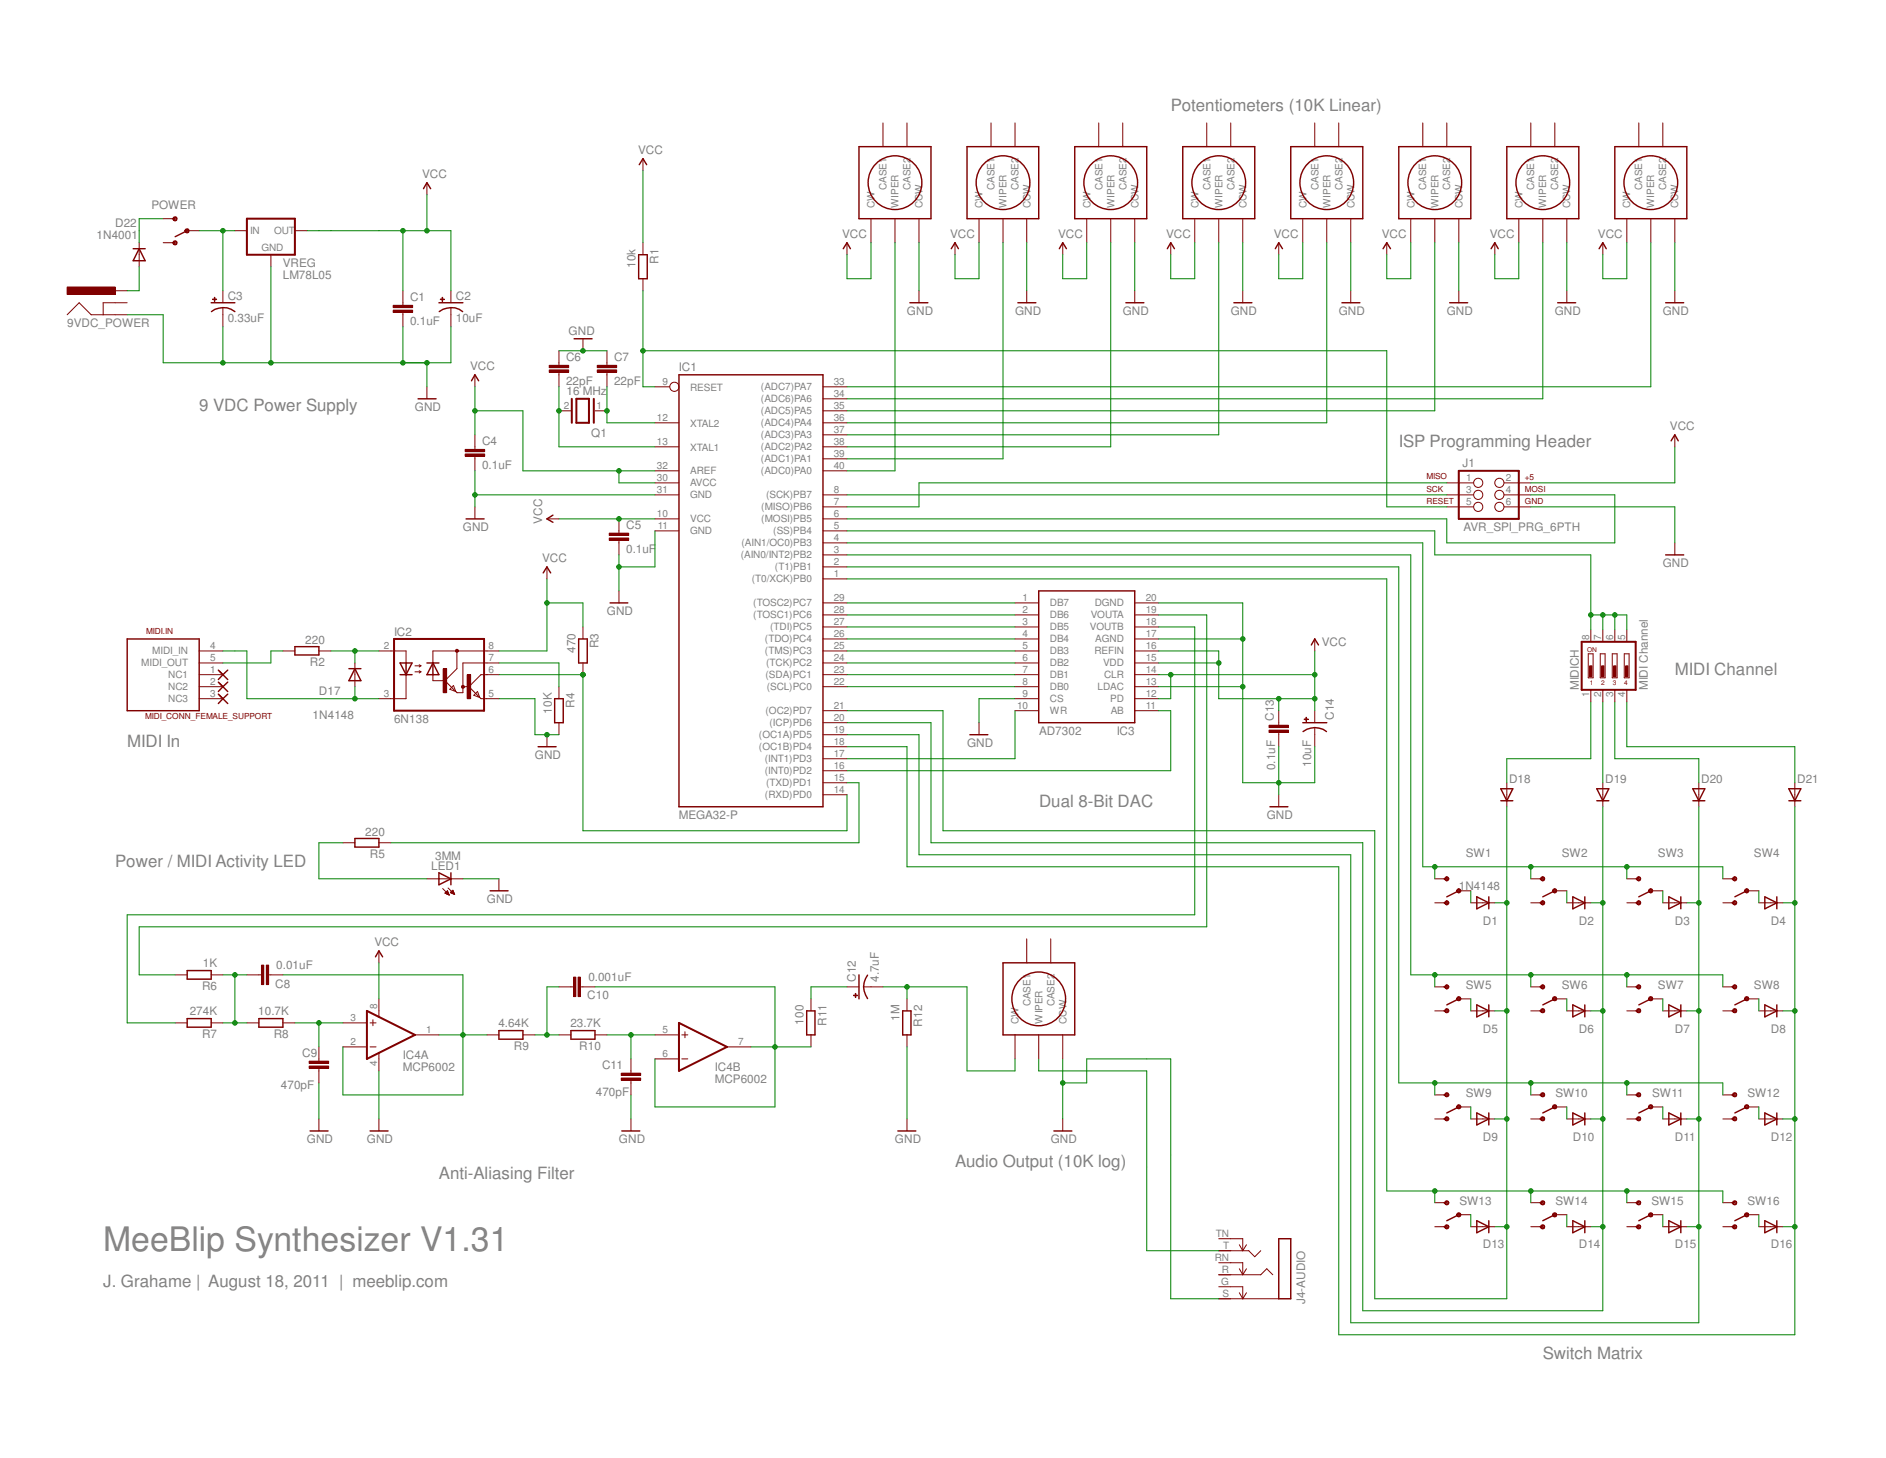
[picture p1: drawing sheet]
<svg xmlns="http://www.w3.org/2000/svg" width="279mm" height="216mm" viewBox="0 0 279 216" stroke-linecap="round" stroke-linejoin="round" font-family="sans-serif">
<defs><g id="words">
<text font-size="5" fill="#808080" x="15.3" y="185.2">MeeBlip Synthesizer V1.31</text>
<g font-size="2.5" fill="#808080">
<text x="173.4" y="16.4">Potentiometers (10K Linear)</text>
<text x="29.5" y="60.8">9 VDC Power Supply</text>
<text x="207.2" y="66.2">ISP Programming Header</text>
<text x="248.1" y="99.9">MIDI Channel</text>
<text x="18.8" y="110.6">MIDI In</text>
<text x="153.9" y="119.5">Dual 8-Bit DAC</text>
<text x="17.1" y="128.4">Power / MIDI Activity LED</text>
<text x="141.5" y="172.8">Audio Output (10K log)</text>
<text x="65" y="174.6">Anti-Aliasing Filter</text>
<text x="15.3" y="190.5">J. Grahame | August 18, 2011 | meeblip.com</text>
<text x="228.6" y="201.2">Switch Matrix</text>
</g>
<g font-size="1.7" fill="#808080">
<text x="94.5" y="22.8">VCC</text>
<text x="62.5" y="26.4">VCC</text>
<text x="14.3" y="35.4">1N4001</text>
<text x="17.1" y="33.6">D22</text>
<text x="22.4" y="30.9">POWER</text>
<text x="124.8" y="35.3">VCC</text>
<text x="140.8" y="35.3">VCC</text>
<text x="156.8" y="35.3">VCC</text>
<text x="172.8" y="35.3">VCC</text>
<text x="188.7" y="35.3">VCC</text>
<text x="204.7" y="35.3">VCC</text>
<text x="220.7" y="35.3">VCC</text>
<text x="236.7" y="35.3">VCC</text>
<text x="41.9" y="41.3">LM78L05</text>
<text x="41.9" y="39.5">VREG</text>
<text x="94.1" y="39.7" transform="rotate(-90 94.1 39.7)">10k</text>
<text x="97.5" y="39.1" transform="rotate(-90 97.5 39.1)">R1</text>
<text x="33.7" y="44.4">C3</text>
<text x="33.7" y="47.8">0.33uF</text>
<text x="60.7" y="44.6">C1</text>
<text x="67.5" y="44.4">C2</text>
<text x="67.5" y="47.8">10uF</text>
<text x="134.4" y="46.6">GND</text>
<text x="150.4" y="46.6">GND</text>
<text x="166.3" y="46.6">GND</text>
<text x="182.3" y="46.6">GND</text>
<text x="198.3" y="46.6">GND</text>
<text x="214.3" y="46.6">GND</text>
<text x="230.3" y="46.6">GND</text>
<text x="246.3" y="46.6">GND</text>
<text x="9.9" y="48.4">9VDC_POWER</text>
<text x="60.7" y="48.1">0.1uF</text>
<text x="83.9" y="53.5">C6</text>
<text x="84.2" y="49.6">GND</text>
<text x="91" y="53.5">C7</text>
<text x="69.6" y="54.8">VCC</text>
<text x="83.9" y="57">22pF</text>
<text x="83.9" y="58.5">16 MHz</text>
<text x="91" y="57">22pF</text>
<text x="100.6" y="54.9">IC1</text>
<text x="61.5" y="60.8">GND</text>
<text x="71.4" y="65.9">C4</text>
<text x="87.6" y="64.7">Q1</text>
<text x="247.4" y="63.7">VCC</text>
<text x="71.4" y="69.5">0.1uF</text>
<text x="216.7" y="69.2">J1</text>
<text x="80.3" y="77.6" transform="rotate(-90 80.3 77.6)">VCC</text>
<text x="68.6" y="78.6">GND</text>
<text x="80.3" y="83.2">VCC</text>
<text x="92.8" y="81.9">0.1uF</text>
<text x="92.8" y="78.3">C5</text>
<text x="216.8" y="78.6">AVR_SPI_PRG_6PTH</text>
<text x="246.3" y="83.9">GND</text>
<text x="45.2" y="95.3">220</text>
<text x="58.4" y="94.1">IC2</text>
<text x="88.6" y="96" transform="rotate(-90 88.6 96)">R3</text>
<text x="89.9" y="91.1">GND</text>
<text x="195.8" y="95.7">VCC</text>
<text x="45.9" y="98.6">R2</text>
<text x="85.3" y="96.6" transform="rotate(-90 85.3 96.6)">470</text>
<text x="46.3" y="106.5">1N4148</text>
<text x="47.2" y="102.9">D17</text>
<text x="58.4" y="107">6N138</text>
<text x="81.7" y="105.7" transform="rotate(-90 81.7 105.7)">10K</text>
<text x="85.1" y="104.8" transform="rotate(-90 85.1 104.8)">R4</text>
<text x="188.7" y="106.8" transform="rotate(-90 188.7 106.8)">C13</text>
<text x="197.6" y="106.6" transform="rotate(-90 197.6 106.6)">C14</text>
<text x="233.9" y="102.2" transform="rotate(-90 233.9 102.2)">MIDICH</text>
<text x="244.1" y="102.2" transform="rotate(-90 244.1 102.2)">MIDI Channel</text>
<text x="79.2" y="112.4">GND</text>
<text x="143.3" y="110.6">GND</text>
<text x="153.9" y="108.8">AD7302</text>
<text x="165.4" y="108.8">IC3</text>
<text x="194.2" y="113.6" transform="rotate(-90 194.2 113.6)">10uF</text>
<text x="188.9" y="114" transform="rotate(-90 188.9 114)">0.1uF</text>
<text x="223.6" y="115.9">D18</text>
<text x="237.8" y="115.9">D19</text>
<text x="252" y="115.9">D20</text>
<text x="266.2" y="115.9">D21</text>
<text x="54.1" y="123.7">220</text>
<text x="100.6" y="121.2">MEGA32-P</text>
<text x="187.7" y="121.2">GND</text>
<text x="54.8" y="127.1">R5</text>
<text x="63.9" y="128.9">LED1</text>
<text x="64.5" y="127.4">3MM</text>
<text x="216.1" y="131.7">1N4148</text>
<text x="217.2" y="126.9">SW1</text>
<text x="231.4" y="126.9">SW2</text>
<text x="245.6" y="126.9">SW3</text>
<text x="259.8" y="126.9">SW4</text>
<text x="72.1" y="133.7">GND</text>
<text x="219.7" y="136.9">D1</text>
<text x="233.9" y="136.9">D2</text>
<text x="248.1" y="136.9">D3</text>
<text x="262.3" y="136.9">D4</text>
<text x="30.1" y="143.3">1K</text>
<text x="40.9" y="143.5">0.01uF</text>
<text x="55.5" y="140.1">VCC</text>
<text x="29.9" y="146.6">R6</text>
<text x="40.8" y="146.3">C8</text>
<text x="87" y="147.9">C10</text>
<text x="87.2" y="145.2">0.001uF</text>
<text x="126.8" y="145.4" transform="rotate(-90 126.8 145.4)">C12</text>
<text x="130.2" y="145.4" transform="rotate(-90 130.2 145.4)">4.7uF</text>
<text x="217.2" y="146.5">SW5</text>
<text x="231.4" y="146.5">SW6</text>
<text x="245.6" y="146.5">SW7</text>
<text x="259.8" y="146.5">SW8</text>
<text x="28.1" y="150.4">274K</text>
<text x="29.9" y="153.8">R7</text>
<text x="38.3" y="150.4">10.7K</text>
<text x="40.6" y="153.8">R8</text>
<text x="73.8" y="152.1">4.64K</text>
<text x="76.1" y="155.5">R9</text>
<text x="84.5" y="152.1">23.7K</text>
<text x="85.8" y="155.5">R10</text>
<text x="119" y="151.7" transform="rotate(-90 119 151.7)">100</text>
<text x="122.4" y="151.9" transform="rotate(-90 122.4 151.9)">R11</text>
<text x="133.3" y="151.2" transform="rotate(-90 133.3 151.2)">1M</text>
<text x="136.6" y="152" transform="rotate(-90 136.6 152)">R12</text>
<text x="219.7" y="152.9">D5</text>
<text x="233.9" y="152.9">D6</text>
<text x="248.1" y="152.9">D7</text>
<text x="262.3" y="152.9">D8</text>
<text x="41.6" y="161.3">470pF</text>
<text x="44.8" y="156.5">C9</text>
<text x="59.7" y="158.6">MCP6002</text>
<text x="59.7" y="156.8">IC4A</text>
<text x="89.2" y="158.3">C11</text>
<text x="105.9" y="160.4">MCP6002</text>
<text x="105.9" y="158.6">IC4B</text>
<text x="88.3" y="162.3">470pF</text>
<text x="217.2" y="162.5">SW9</text>
<text x="230.4" y="162.5">SW10</text>
<text x="244.8" y="162.5">SW11</text>
<text x="258.9" y="162.5">SW12</text>
<text x="45.5" y="169.2">GND</text>
<text x="54.4" y="169.2">GND</text>
<text x="91.7" y="169.2">GND</text>
<text x="132.6" y="169.2">GND</text>
<text x="155.7" y="169.2">GND</text>
<text x="219.7" y="168.9">D9</text>
<text x="233" y="168.9">D10</text>
<text x="248.1" y="168.9">D11</text>
<text x="262.3" y="168.9">D12</text>
<text x="216.2" y="178.5">SW13</text>
<text x="230.4" y="178.5">SW14</text>
<text x="244.6" y="178.5">SW15</text>
<text x="258.9" y="178.5">SW16</text>
<text x="219.7" y="184.9">D13</text>
<text x="233.9" y="184.9">D14</text>
<text x="248.1" y="184.9">D15</text>
<text x="262.3" y="184.9">D16</text>
<text x="193.3" y="193.1" transform="rotate(-90 193.3 193.1)">J4-AUDIO</text>
</g>
<g font-size="1.5" fill="#808080">
<text x="131.3" y="28.2" transform="rotate(-90 131.3 28.2)">CASE1</text>
<text x="134.9" y="28.2" transform="rotate(-90 134.9 28.2)">CASE2</text>
<text x="147.3" y="28.2" transform="rotate(-90 147.3 28.2)">CASE1</text>
<text x="150.9" y="28.2" transform="rotate(-90 150.9 28.2)">CASE2</text>
<text x="163.3" y="28.2" transform="rotate(-90 163.3 28.2)">CASE1</text>
<text x="166.9" y="28.2" transform="rotate(-90 166.9 28.2)">CASE2</text>
<text x="179.3" y="28.2" transform="rotate(-90 179.3 28.2)">CASE1</text>
<text x="182.9" y="28.2" transform="rotate(-90 182.9 28.2)">CASE2</text>
<text x="195.3" y="28.2" transform="rotate(-90 195.3 28.2)">CASE1</text>
<text x="198.9" y="28.2" transform="rotate(-90 198.9 28.2)">CASE2</text>
<text x="211.3" y="28.2" transform="rotate(-90 211.3 28.2)">CASE1</text>
<text x="214.8" y="28.2" transform="rotate(-90 214.8 28.2)">CASE2</text>
<text x="227.3" y="28.2" transform="rotate(-90 227.3 28.2)">CASE1</text>
<text x="230.8" y="28.2" transform="rotate(-90 230.8 28.2)">CASE2</text>
<text x="243.3" y="28.2" transform="rotate(-90 243.3 28.2)">CASE1</text>
<text x="246.8" y="28.2" transform="rotate(-90 246.8 28.2)">CASE2</text>
<text x="37" y="34.6">IN</text>
<text x="40.6" y="34.6">OUT</text>
<text x="129.5" y="30.8" transform="rotate(-90 129.5 30.8)">CW</text>
<text x="133.1" y="30.8" transform="rotate(-90 133.1 30.8)">WIPER</text>
<text x="136.7" y="30.8" transform="rotate(-90 136.7 30.8)">CCW</text>
<text x="145.5" y="30.8" transform="rotate(-90 145.5 30.8)">CW</text>
<text x="149.1" y="30.8" transform="rotate(-90 149.1 30.8)">WIPER</text>
<text x="152.7" y="30.8" transform="rotate(-90 152.7 30.8)">CCW</text>
<text x="161.5" y="30.8" transform="rotate(-90 161.5 30.8)">CW</text>
<text x="165.1" y="30.8" transform="rotate(-90 165.1 30.8)">WIPER</text>
<text x="168.7" y="30.8" transform="rotate(-90 168.7 30.8)">CCW</text>
<text x="177.5" y="30.8" transform="rotate(-90 177.5 30.8)">CW</text>
<text x="181.1" y="30.8" transform="rotate(-90 181.1 30.8)">WIPER</text>
<text x="184.7" y="30.8" transform="rotate(-90 184.7 30.8)">CCW</text>
<text x="193.5" y="30.8" transform="rotate(-90 193.5 30.8)">CW</text>
<text x="197.1" y="30.8" transform="rotate(-90 197.1 30.8)">WIPER</text>
<text x="200.7" y="30.8" transform="rotate(-90 200.7 30.8)">CCW</text>
<text x="209.5" y="30.8" transform="rotate(-90 209.5 30.8)">CW</text>
<text x="213.1" y="30.8" transform="rotate(-90 213.1 30.8)">WIPER</text>
<text x="216.7" y="30.8" transform="rotate(-90 216.7 30.8)">CCW</text>
<text x="225.6" y="30.8" transform="rotate(-90 225.6 30.8)">CW</text>
<text x="229.1" y="30.8" transform="rotate(-90 229.1 30.8)">WIPER</text>
<text x="232.6" y="30.8" transform="rotate(-90 232.6 30.8)">CCW</text>
<text x="241.5" y="30.8" transform="rotate(-90 241.5 30.8)">CW</text>
<text x="245.1" y="30.8" transform="rotate(-90 245.1 30.8)">WIPER</text>
<text x="248.6" y="30.8" transform="rotate(-90 248.6 30.8)">CCW</text>
<text x="38.7" y="37.2">GND</text>
<text x="98.1" y="57">9</text>
<text x="102.2" y="57.8">RESET</text>
<text x="112.7" y="57.8">(ADC7)PA7</text>
<text x="112.7" y="59.6">(ADC6)PA6</text>
<text x="123.5" y="57">33</text>
<text x="123.5" y="58.8">34</text>
<text x="83.5" y="60.6">2</text>
<text x="88.4" y="60.6">1</text>
<text x="97.3" y="65.9">13</text>
<text x="97.3" y="62.4">12</text>
<text x="102.2" y="63.2">XTAL2</text>
<text x="112.7" y="61.3">(ADC5)PA5</text>
<text x="112.7" y="63.1">(ADC4)PA4</text>
<text x="112.7" y="64.9">(ADC3)PA3</text>
<text x="123.5" y="60.6">35</text>
<text x="123.5" y="62.4">36</text>
<text x="123.5" y="64.1">37</text>
<text x="123.5" y="65.9">38</text>
<text x="97.3" y="71.2">30</text>
<text x="97.3" y="69.5">32</text>
<text x="102.2" y="70.2">AREF</text>
<text x="102.2" y="66.7">XTAL1</text>
<text x="112.7" y="66.7">(ADC2)PA2</text>
<text x="112.7" y="68.5">(ADC1)PA1</text>
<text x="112.7" y="70.2">(ADC0)PA0</text>
<text x="123.5" y="67.7">39</text>
<text x="123.5" y="69.5">40</text>
<text x="217.2" y="71.2">1</text>
<text x="223.1" y="71.2">2</text>
<text x="97.3" y="73">31</text>
<text x="97.3" y="76.6">10</text>
<text x="102.2" y="73.8">GND</text>
<text x="102.2" y="72">AVCC</text>
<text x="102.2" y="77.3">VCC</text>
<text x="112.8" y="75.6">(MISO)PB6</text>
<text x="112.8" y="77.3">(MOSI)PB5</text>
<text x="113.5" y="73.8">(SCK)PB7</text>
<text x="123.5" y="73">8</text>
<text x="123.5" y="74.8">7</text>
<text x="123.5" y="76.6">6</text>
<text x="217.2" y="73">3</text>
<text x="217.2" y="74.8">5</text>
<text x="223.1" y="73">4</text>
<text x="223.1" y="74.8">6</text>
<text x="97.5" y="78.4">11</text>
<text x="102.2" y="79.1">GND</text>
<text x="109.7" y="82.7">(AIN0/INT2)PB2</text>
<text x="109.9" y="80.9">(AIN1/OC0)PB3</text>
<text x="114.6" y="79.1">(SS)PB4</text>
<text x="123.5" y="78.4">5</text>
<text x="123.5" y="80.1">4</text>
<text x="123.5" y="81.9">3</text>
<text x="123.5" y="83.7">2</text>
<text x="111.4" y="86.2">(T0/XCK)PB0</text>
<text x="111.6" y="89.8">(TOSC2)PC7</text>
<text x="114.8" y="84.5">(T1)PB1</text>
<text x="123.5" y="85.5">1</text>
<text x="123.5" y="89">29</text>
<text x="151.5" y="89">1</text>
<text x="155.5" y="89.8">DB7</text>
<text x="162.2" y="89.8">DGND</text>
<text x="169.8" y="89">20</text>
<text x="111.6" y="91.6">(TOSC1)PC6</text>
<text x="113.3" y="95.1">(TDO)PC4</text>
<text x="114.1" y="93.3">(TDI)PC5</text>
<text x="123.5" y="90.8">28</text>
<text x="123.5" y="92.6">27</text>
<text x="123.5" y="94.4">26</text>
<text x="151.5" y="90.8">2</text>
<text x="151.5" y="92.6">3</text>
<text x="151.5" y="94.4">4</text>
<text x="155.5" y="91.6">DB6</text>
<text x="155.5" y="93.3">DB5</text>
<text x="155.5" y="95.1">DB4</text>
<text x="161.5" y="93.3">VOUTB</text>
<text x="161.6" y="91.6">VOUTA</text>
<text x="162.3" y="95.1">AGND</text>
<text x="169.8" y="90.8">19</text>
<text x="169.8" y="92.6">18</text>
<text x="169.8" y="94.4">17</text>
<text x="235.4" y="94.8" transform="rotate(-90 235.4 94.8)">8</text>
<text x="237.2" y="94.8" transform="rotate(-90 237.2 94.8)">7</text>
<text x="239" y="94.8" transform="rotate(-90 239 94.8)">6</text>
<text x="240.7" y="94.8" transform="rotate(-90 240.7 94.8)">5</text>
<text x="20.9" y="98.7">MIDI_OUT</text>
<text x="22.6" y="96.9">MIDI_IN</text>
<text x="24.9" y="100.5">NC1</text>
<text x="31.1" y="101.5">2</text>
<text x="31.1" y="99.7">1</text>
<text x="31.1" y="97.9">5</text>
<text x="31.1" y="96.1">4</text>
<text x="56.9" y="96.1">2</text>
<text x="72.4" y="97.9">7</text>
<text x="72.4" y="96.1">8</text>
<text x="72.4" y="99.7">6</text>
<text x="113.3" y="96.9">(TMS)PC3</text>
<text x="113.4" y="100.5">(SDA)PC1</text>
<text x="113.5" y="98.7">(TCK)PC2</text>
<text x="123.5" y="96.1">25</text>
<text x="123.5" y="97.9">24</text>
<text x="123.5" y="99.7">23</text>
<text x="123.5" y="101.5">22</text>
<text x="151.5" y="96.1">5</text>
<text x="151.5" y="97.9">6</text>
<text x="151.5" y="99.7">7</text>
<text x="151.5" y="101.5">8</text>
<text x="155.5" y="96.9">DB3</text>
<text x="155.5" y="98.7">DB2</text>
<text x="155.5" y="100.5">DB1</text>
<text x="162.1" y="96.9">REFIN</text>
<text x="163.4" y="98.7">VDD</text>
<text x="163.6" y="100.5">CLR</text>
<text x="169.8" y="96.1">16</text>
<text x="169.8" y="97.9">15</text>
<text x="169.8" y="99.7">14</text>
<text x="169.8" y="101.5">13</text>
<text x="24.9" y="104">NC3</text>
<text x="24.9" y="102.2">NC2</text>
<text x="31.1" y="103.3">3</text>
<text x="56.9" y="103.3">3</text>
<text x="72.4" y="103.3">5</text>
<text x="113.4" y="105.8">(OC2)PD7</text>
<text x="113.6" y="102.2">(SCL)PC0</text>
<text x="114" y="107.6">(ICP)PD6</text>
<text x="123.5" y="106.8">20</text>
<text x="123.5" y="105">21</text>
<text x="150.7" y="105">10</text>
<text x="151.5" y="103.3">9</text>
<text x="155.5" y="102.2">DB0</text>
<text x="155.5" y="104">CS</text>
<text x="155.5" y="105.8">WR</text>
<text x="162.6" y="102.2">LDAC</text>
<text x="164.5" y="104">PD</text>
<text x="164.5" y="105.8">AB</text>
<text x="169.8" y="103.3">12</text>
<text x="169.8" y="105">11</text>
<text x="235.4" y="103.2" transform="rotate(-90 235.4 103.2)">1</text>
<text x="237.2" y="103.2" transform="rotate(-90 237.2 103.2)">2</text>
<text x="239" y="103.2" transform="rotate(-90 239 103.2)">3</text>
<text x="240.7" y="103.2" transform="rotate(-90 240.7 103.2)">4</text>
<text x="112.4" y="111.1">(OC1B)PD4</text>
<text x="112.4" y="109.3">(OC1A)PD5</text>
<text x="113.3" y="112.9">(INT1)PD3</text>
<text x="123.5" y="113.9">16</text>
<text x="123.5" y="112.1">17</text>
<text x="123.5" y="110.4">18</text>
<text x="123.5" y="108.6">19</text>
<text x="113.3" y="114.7">(INT0)PD2</text>
<text x="113.3" y="118.2">(RXD)PD0</text>
<text x="113.5" y="116.5">(TXD)PD1</text>
<text x="123.5" y="117.4">14</text>
<text x="123.5" y="115.7">15</text>
<text x="55.9" y="149.4" transform="rotate(-90 55.9 149.4)">8</text>
<text x="152.7" y="149" transform="rotate(-90 152.7 149)">CASE1</text>
<text x="156.2" y="149" transform="rotate(-90 156.2 149)">CASE2</text>
<text x="51.9" y="154.8">2</text>
<text x="51.9" y="151.2">3</text>
<text x="63.1" y="153">1</text>
<text x="98.1" y="153">5</text>
<text x="109.3" y="154.8">7</text>
<text x="150.9" y="151.6" transform="rotate(-90 150.9 151.6)">CW</text>
<text x="154.4" y="151.6" transform="rotate(-90 154.4 151.6)">WIPER</text>
<text x="158" y="151.6" transform="rotate(-90 158 151.6)">CCW</text>
<text x="55.9" y="157.9" transform="rotate(-90 55.9 157.9)">4</text>
<text x="98.1" y="156.5">6</text>
<text x="180.1" y="183.2">TN</text>
<text x="181.2" y="185">T</text>
<text x="180" y="186.8">RN</text>
<text x="180.9" y="190.3">G</text>
<text x="181" y="188.6">R</text>
<text x="181.1" y="192.1">S</text>
</g>
<g font-size="1.2" fill="#800000">
<text x="211.3" y="71">MISO</text>
<text x="225.9" y="71.1">+5</text>
<text x="211.3" y="74.7">RESET</text>
<text x="211.3" y="72.9">SCK</text>
<text x="225.9" y="72.8">MOSI</text>
<text x="225.9" y="74.7">GND</text>
<text x="21.7" y="93.9">MIDI.IN</text>
<text x="21.5" y="106.5">MIDI_CONN_FEMALE_SUPPORT</text>
</g>
<g font-size="1" fill="#800000">
<text x="235.1" y="96.5">ON</text>
<text x="235.5" y="101.4">1</text>
<text x="237.2" y="101.4">2</text>
<text x="238.9" y="101.4">3</text>
<text x="240.6" y="101.4">4</text>
</g>
</g></defs>
<path d="M84.7 59.1v3.5M85.4 59.1h1.8v3.5h-1.8zM88 59.1v3.5M58.4 94.6h13.3v10.6h-13.3z" fill="none" stroke="#800000" stroke-width=".3"/>
<g fill="none" stroke="#800000" stroke-width=".15">
<path d="M81.4 54.8h2.8v.3h-2.8zM81.4 54.1h2.8v.3h-2.8zM82.8 51.9v2.2M82.8 55.2v2.1M86.4 50.2v1.7M88.5 54.8h2.9v.3h-2.9zM88.5 54.1h2.9v.3h-2.9zM89.9 51.9v2.2M89.9 55.2v2.1M82.8 60.8h1.8M88.1 60.8h1.8M41.9 96.4h1.8"/>
<path d="M47.2 96.4h1.8M56.1 96.4h4.1v1.8M60.2 99.9v3.6h-4.1M61.5 98.6h.9M61.5 99.5h.9M62.1 98.4l.3 .2M62.1 99.3l.3 .2M62.4 98.6l-.3 .2M62.4 99.5l-.3 .2M64.1 99.9v.9h1.8M67.7 96.4v2.6M72.1 99.9h1.8"/>
<path d="M73.9 96.4h-9.8v1.8M73.9 98.2h-5.3v4.4M86.4 92.8v1.8M86.4 98.2v1.7M91.7 87.5v1.8M248.1 80.4v1.8M68.6 101.7h.9M72.1 103.5h1.8M81 108.8v1.8"/>
</g>
<path d="M81.4 54.9h2.8M81.4 54.3h2.8M88.5 54.9h2.9M88.5 54.3h2.9" fill="none" stroke="#800000" stroke-width=".34"/>
<path d="M85 50.2h2.7M43.7 95.8h3.5v1.2h-3.5zM59.3 98.2h1.7l-.8 1.7zM59.3 99.9h1.7M60.2 98.2v1.7M63.2 98.2h1.8M64.1 98.2l.9 1.7h-1.8zM64.1 98.2v1.7M85.7 94.6h1.3v3.6h-1.3zM90.4 89.3h2.6M246.8 82.2h2.6M79.7 110.6h2.7" fill="none" stroke="#800000" stroke-width=".21"/>
<path d="M67.5 96.2l.2-.1 .2 .3-.2 .2-.2-.1z" fill-rule="evenodd" fill="#800000"/>
<path d="M67.5 96.2l.2-.1 .2 .3-.2 .2-.2-.1z" fill="none" stroke="#800000" stroke-width=".15"/>
<path d="M68.4 101.6l.2-.1 .1 .1 .1 .1-.1 .2h-.1h-.2z" fill-rule="evenodd" fill="#800000"/>
<path d="M68.4 101.6l.2-.1 .1 .1 .1 .1-.1 .2h-.1h-.2z" fill="none" stroke="#800000" stroke-width=".15"/>
<path d="M65.7 99h.5v3.6h-.5z" fill-rule="evenodd" fill="#800000"/>
<path d="M65.7 99h.5v3.6h-.5zM67.7 99l-1.8 1.8 1.6 1.6M66.6 102.1l.6-.6 .3 .9zM67.5 102.4l.2 .2h.9" fill="none" stroke="#800000" stroke-width=".15"/>
<path d="M69.2 99.9h.5v3.6h-.5z" fill-rule="evenodd" fill="#800000"/>
<g fill="none" stroke="#800000" stroke-width=".15">
<path d="M130.8 18.2v3.5M134.4 18.2v3.5M146.8 18.2v3.5M150.4 18.2v3.5M162.8 18.2v3.5M166.3 18.2v3.5M178.8 18.2v3.5M182.3 18.2v3.5M194.8 18.2v3.5M198.3 18.2v3.5M210.8 18.2v3.5M214.3 18.2v3.5"/>
<path d="M226.8 18.2v3.5M230.3 18.2v3.5M242.8 18.2v3.5M246.3 18.2v3.5M129 32.4v3.5M132.6 32.4v3.5M136.1 32.4v3.5M145 32.4v3.5M148.6 32.4v3.5M152.1 32.4v3.5M161 32.4v3.5M164.5 32.4v3.5"/>
<path d="M168.1 32.4v3.5M177 32.4v3.5M180.6 32.4v3.5M184.1 32.4v3.5M193 32.4v3.5M196.6 32.4v3.5M200.1 32.4v3.5M209 32.4v3.5M212.6 32.4v3.5M216.1 32.4v3.5M225 32.4v3.5M228.6 32.4v3.5"/>
<path d="M232.1 32.4v3.5M241 32.4v3.5M244.6 32.4v3.5M248.1 32.4v3.5M58.3 45.9h2.8v.4h-2.8zM58.3 45.2h2.8v.4h-2.8zM59.7 43.1v2.1M59.7 46.3v2.1M63.2 57.3v1.8M66.8 43.1v1.7M66.8 45.6v2.8M97 57.3h2.2"/>
<path d="M121.9 57.3h3.6M121.9 59.1h3.6M97 71.5h3.6M97 73.3h3.6M97 62.6h3.6M97 66.2h3.6M97 69.7h3.6M97 76.8h3.6M97 78.6h3.6M121.9 73.3h3.6M121.9 75.1h3.6M121.9 60.8h3.6"/>
<path d="M121.9 62.6h3.6M121.9 64.4h3.6M121.9 66.2h3.6M121.9 67.9h3.6M121.9 69.7h3.6M121.9 76.8h3.6M121.9 78.6h3.6M214.3 71.5h4M214.3 73.3h4M214.3 75.1h4M222.8 71.5h4M222.8 73.3h4"/>
<path d="M222.8 75.1h4M29.5 99.9h3.5M29.5 98.2h3.5M29.5 96.4h3.5M69.2 99.9h.5v3.6h-.5zM72.1 99.9h-.9l-1.7 1.8 1.7 1.8h.9M121.9 99.9h3.6M121.9 98.2h3.6M121.9 96.4h3.6M121.9 80.4h3.6M121.9 82.2h3.6M121.9 83.9h3.6"/>
<path d="M121.9 85.7h3.6M121.9 89.3h3.6M121.9 91.1h3.6M121.9 92.8h3.6M121.9 94.6h3.6M29.5 103.5h3.5M29.5 101.7h3.5M70.7 102.4l.4 .9-.9-.3zM82.8 101.7v1.8M82.8 107v1.8M121.9 101.7h3.6M121.9 117.7h3.6"/>
<path d="M121.9 115.9h3.6M121.9 114.1h3.6M121.9 112.4h3.6M121.9 110.6h3.6M121.9 108.8h3.6M121.9 107h3.6M121.9 105.2h3.6M50.8 124.8h1.8M56.1 124.8h1.8"/>
<circle cx="99.9" cy="57.3" r=".68"/>
<circle cx="219" cy="73.3" r=".68"/>
<circle cx="219" cy="75.1" r=".68"/>
<circle cx="219" cy="71.5" r=".68"/>
<circle cx="222.1" cy="75.1" r=".68"/>
<circle cx="222.1" cy="71.5" r=".68"/>
<circle cx="222.1" cy="73.3" r=".68"/>
</g>
<g fill="none" stroke="#800000" stroke-width=".21">
<path d="M127.3 21.7h10.6v10.7h-10.6zM143.3 21.7h10.6v10.7h-10.6zM159.2 21.7h10.7v10.7h-10.7zM175.2 21.7h10.7v10.7h-10.7zM191.2 21.7h10.7v10.7h-10.7zM207.2 21.7h10.7v10.7h-10.7zM223.2 21.7h10.7v10.7h-10.7zM239.2 21.7h10.7v10.7h-10.7zM61.9 59.1h2.7M65 44.8h3.6M65.1 46.1a2.84 2.84 0 0 1 3.4 0M100.6 55.5h21.3v64h-21.3z"/>
<path d="M18.8 94.6h10.7v10.6h-10.7zM32.3 99.2l1.4 1.4M33.7 99.2l-1.4 1.4M32.3 102.8l1.4 1.4M32.3 101l1.4 1.4M33.7 102.8l-1.4 1.4M33.7 101l-1.4 1.4M82.2 103.5h1.2v3.5h-1.2zM52.6 124.2h3.5v1.2h-3.5z"/>
<circle cx="132.6" cy="27.1" r="4"/>
<circle cx="148.6" cy="27.1" r="4"/>
<circle cx="164.5" cy="27.1" r="4"/>
<circle cx="180.6" cy="27.1" r="4"/>
<circle cx="196.6" cy="27.1" r="4"/>
<circle cx="212.6" cy="27.1" r="4"/>
<circle cx="228.6" cy="27.1" r="4"/>
<circle cx="244.6" cy="27.1" r="4"/>
</g>
<path d="M216.1 69.7h8.9v7.1h-8.9z" fill="none" stroke="#800000" stroke-width=".3"/>
<path d="M58.3 46.1h2.8M58.3 45.4h2.8" fill="none" stroke="#800000" stroke-width=".34"/>
<path d="M65.2 44.3h.6v.1h-.6z" fill-rule="evenodd" fill="#800000"/>
<path d="M65.2 44.3h.6v.1h-.6z" fill="none" stroke="#800000" stroke-width=".15"/>
<path d="M65.5 44h.1v.6h-.1z" fill-rule="evenodd" fill="#800000"/>
<g fill="none" stroke="#800000" stroke-width=".15">
<path d="M63.2 27.1v1.7M95.2 23.5v1.8M95.2 35.9v1.8M65.5 44h.1v.6h-.1zM95.2 41.3v1.8M68.9 67.2h2.9v.4h-2.9zM68.9 66.5h2.9v.4h-2.9zM70.4 64.4v2.1M70.4 67.6v2.1M81 76.8h1.8M90.3 79.7h2.8v.3h-2.8zM90.3 79h2.8v.3h-2.8z"/>
<path d="M91.7 76.8v2.2M248.1 64.4v1.8M81 83.9v1.8M91.7 80v2.2M212.6 130.1h1.7M212.6 133.7h1.7M216.1 131.9h1.8"/>
</g>
<path d="M62.7 27.9l.5-.8 .6 .8M94.6 37.7h1.3v3.6h-1.3zM94.7 24.4l.5-.9 .6 .9M81.9 76.3l-.9 .5 .9 .5M247.6 65.3l.5-.9 .5 .9M80.5 84.8l.5-.9 .6 .9M216.1 131.9l-1.8 .9" fill="none" stroke="#800000" stroke-width=".21"/>
<path d="M68.9 67.4h2.9M68.9 66.7h2.9M90.3 79.8h2.8M90.3 79.1h2.8" fill="none" stroke="#800000" stroke-width=".34"/>
<path d="M214.1 133.5l.2-.2 .2 .2 .2 .2-.2 .2-.2 .1-.2-.1-.1-.2h.2v-.1h.3v.1v.1h-.3v-.1h-.2z" fill-rule="evenodd" fill="#800000"/>
<path d="M214.1 133.5l.2-.2 .2 .2 .2 .2-.2 .2-.2 .1-.2-.1-.1-.2h.2v-.1h.3v.1v.1h-.3v-.1h-.2z" fill="none" stroke="#800000" stroke-width=".15"/>
<path d="M214.1 129.9l.2-.1 .2 .1 .2 .2-.2 .2-.2 .2-.2-.2-.1-.2h.2v-.1h.3v.1v.2h-.3v-.2h-.2z" fill-rule="evenodd" fill="#800000"/>
<path d="M214.1 129.9l.2-.1 .2 .1 .2 .2-.2 .2-.2 .2-.2-.2-.1-.2h.2v-.1h.3v.1v.2h-.3v-.2h-.2z" fill="none" stroke="#800000" stroke-width=".15"/>
<path d="M215.9 131.7l.2-.1 .2 .1 .2 .2-.2 .2-.2 .1-.2-.1-.1-.2h.1l.1-.1h.2l.1 .1-.1 .1h-.2l-.1-.1h-.1z" fill-rule="evenodd" fill="#800000"/>
<path d="M215.9 131.7l.2-.1 .2 .1 .2 .2-.2 .2-.2 .1-.2-.1-.1-.2h.1l.1-.1h.2l.1 .1-.1 .1h-.2l-.1-.1h-.1zM226.8 130.1h1.8M226.8 133.7h1.8M230.3 131.9h1.8" fill="none" stroke="#800000" stroke-width=".15"/>
<path d="M230.3 131.9l-1.7 .9" fill="none" stroke="#800000" stroke-width=".21"/>
<path d="M228.3 133.5l.3-.2 .2 .2 .1 .2-.1 .2-.2 .1-.3-.1-.1-.2h.2v-.1h.3v.1v.1h-.3v-.1h-.2z" fill-rule="evenodd" fill="#800000"/>
<path d="M228.3 133.5l.3-.2 .2 .2 .1 .2-.1 .2-.2 .1-.3-.1-.1-.2h.2v-.1h.3v.1v.1h-.3v-.1h-.2z" fill="none" stroke="#800000" stroke-width=".15"/>
<path d="M228.3 129.9l.3-.1 .2 .1 .1 .2-.1 .2-.2 .2-.3-.2-.1-.2h.2v-.1h.3v.1v.2h-.3v-.2h-.2z" fill-rule="evenodd" fill="#800000"/>
<path d="M228.3 129.9l.3-.1 .2 .1 .1 .2-.1 .2-.2 .2-.3-.2-.1-.2h.2v-.1h.3v.1v.2h-.3v-.2h-.2z" fill="none" stroke="#800000" stroke-width=".15"/>
<path d="M230.1 131.7l.2-.1 .2 .1 .1 .2-.1 .2-.2 .1-.2-.1-.1-.2h.2v-.1h.3v.1v.1h-.3v-.1h-.2z" fill-rule="evenodd" fill="#800000"/>
<path d="M230.1 131.7l.2-.1 .2 .1 .1 .2-.1 .2-.2 .1-.2-.1-.1-.2h.2v-.1h.3v.1v.1h-.3v-.1h-.2zM241 130.1h1.8M241 133.7h1.8M244.6 131.9h1.7" fill="none" stroke="#800000" stroke-width=".15"/>
<path d="M244.6 131.9l-1.8 .9" fill="none" stroke="#800000" stroke-width=".21"/>
<path d="M242.5 133.5l.3-.2 .2 .2 .1 .2-.1 .2-.2 .1-.3-.1-.1-.2 .3-.1h.2l.1 .1-.1 .1h-.2l-.3-.1z" fill-rule="evenodd" fill="#800000"/>
<path d="M242.5 133.5l.3-.2 .2 .2 .1 .2-.1 .2-.2 .1-.3-.1-.1-.2 .3-.1h.2l.1 .1-.1 .1h-.2l-.3-.1z" fill="none" stroke="#800000" stroke-width=".15"/>
<path d="M242.5 129.9l.3-.1 .2 .1 .1 .2-.1 .2-.2 .2-.3-.2-.1-.2 .3-.1h.2l.1 .1-.1 .2h-.2l-.3-.2z" fill-rule="evenodd" fill="#800000"/>
<path d="M242.5 129.9l.3-.1 .2 .1 .1 .2-.1 .2-.2 .2-.3-.2-.1-.2 .3-.1h.2l.1 .1-.1 .2h-.2l-.3-.2z" fill="none" stroke="#800000" stroke-width=".15"/>
<path d="M244.3 131.7l.3-.1 .2 .1 .1 .2-.1 .2-.2 .1-.3-.1-.1-.2 .2-.1h.3v.1v.1h-.3l-.2-.1z" fill-rule="evenodd" fill="#800000"/>
<path d="M244.3 131.7l.3-.1 .2 .1 .1 .2-.1 .2-.2 .1-.3-.1-.1-.2 .2-.1h.3v.1v.1h-.3l-.2-.1zM255.2 130.1h1.8M255.2 133.7h1.8M258.8 131.9h1.8" fill="none" stroke="#800000" stroke-width=".15"/>
<path d="M258.8 131.9l-1.8 .9" fill="none" stroke="#800000" stroke-width=".21"/>
<path d="M256.8 133.5l.2-.2 .2 .2 .1 .2-.1 .2-.2 .1-.2-.1-.1-.2 .2-.1h.2l.1 .1-.1 .1h-.2l-.2-.1z" fill-rule="evenodd" fill="#800000"/>
<path d="M256.8 133.5l.2-.2 .2 .2 .1 .2-.1 .2-.2 .1-.2-.1-.1-.2 .2-.1h.2l.1 .1-.1 .1h-.2l-.2-.1z" fill="none" stroke="#800000" stroke-width=".15"/>
<path d="M256.8 129.9l.2-.1 .2 .1 .1 .2-.1 .2-.2 .2-.2-.2-.1-.2 .2-.1h.2l.1 .1-.1 .2h-.2l-.2-.2z" fill-rule="evenodd" fill="#800000"/>
<path d="M256.8 129.9l.2-.1 .2 .1 .1 .2-.1 .2-.2 .2-.2-.2-.1-.2 .2-.1h.2l.1 .1-.1 .2h-.2l-.2-.2z" fill="none" stroke="#800000" stroke-width=".15"/>
<path d="M258.5 131.7l.3-.1 .2 .1 .1 .2-.1 .2-.2 .1-.3-.1-.1-.2 .3-.1h.2l.1 .1-.1 .1h-.2l-.3-.1z" fill-rule="evenodd" fill="#800000"/>
<path d="M258.5 131.7l.3-.1 .2 .1 .1 .2-.1 .2-.2 .1-.3-.1-.1-.2 .3-.1h.2l.1 .1-.1 .1h-.2l-.3-.1zM212.6 146.1h1.7M212.6 149.7h1.7M216.1 147.9h1.8" fill="none" stroke="#800000" stroke-width=".15"/>
<path d="M216.1 147.9l-1.8 .9" fill="none" stroke="#800000" stroke-width=".21"/>
<path d="M214.1 149.4h.2h.2l.2 .3-.2 .2-.2 .1-.2-.1-.1-.2h.2v-.1h.3v.1l-.2 .2-.1-.2h-.2z" fill-rule="evenodd" fill="#800000"/>
<path d="M214.1 149.4h.2h.2l.2 .3-.2 .2-.2 .1-.2-.1-.1-.2h.2v-.1h.3v.1l-.2 .2-.1-.2h-.2z" fill="none" stroke="#800000" stroke-width=".15"/>
<path d="M214.1 145.9l.2-.1 .2 .1 .2 .2-.2 .2-.2 .2-.2-.2-.1-.2h.2v-.1h.3v.1v.2h-.3v-.2h-.2z" fill-rule="evenodd" fill="#800000"/>
<path d="M214.1 145.9l.2-.1 .2 .1 .2 .2-.2 .2-.2 .2-.2-.2-.1-.2h.2v-.1h.3v.1v.2h-.3v-.2h-.2z" fill="none" stroke="#800000" stroke-width=".15"/>
<path d="M215.9 147.7l.2-.1 .2 .1 .2 .2-.2 .2-.2 .1-.2-.1-.1-.2h.1l.1-.1h.2l.1 .1-.2 .2-.2-.2h-.1z" fill-rule="evenodd" fill="#800000"/>
<path d="M215.9 147.7l.2-.1 .2 .1 .2 .2-.2 .2-.2 .1-.2-.1-.1-.2h.1l.1-.1h.2l.1 .1-.2 .2-.2-.2h-.1zM226.8 146.1h1.8M226.8 149.7h1.8M230.3 147.9h1.8" fill="none" stroke="#800000" stroke-width=".15"/>
<path d="M230.3 147.9l-1.7 .9" fill="none" stroke="#800000" stroke-width=".21"/>
<path d="M228.3 149.4h.3h.2l.1 .3-.1 .2-.2 .1-.3-.1-.1-.2h.2v-.1h.3v.1l-.1 .2-.2-.2h-.2z" fill-rule="evenodd" fill="#800000"/>
<path d="M228.3 149.4h.3h.2l.1 .3-.1 .2-.2 .1-.3-.1-.1-.2h.2v-.1h.3v.1l-.1 .2-.2-.2h-.2z" fill="none" stroke="#800000" stroke-width=".15"/>
<path d="M228.3 145.9l.3-.1 .2 .1 .1 .2-.1 .2-.2 .2-.3-.2-.1-.2h.2v-.1h.3v.1v.2h-.3v-.2h-.2z" fill-rule="evenodd" fill="#800000"/>
<path d="M228.3 145.9l.3-.1 .2 .1 .1 .2-.1 .2-.2 .2-.3-.2-.1-.2h.2v-.1h.3v.1v.2h-.3v-.2h-.2z" fill="none" stroke="#800000" stroke-width=".15"/>
<path d="M230.1 147.7l.2-.1 .2 .1 .1 .2-.1 .2-.2 .1-.2-.1-.1-.2h.2v-.1h.3v.1l-.2 .2-.1-.2h-.2z" fill-rule="evenodd" fill="#800000"/>
<path d="M230.1 147.7l.2-.1 .2 .1 .1 .2-.1 .2-.2 .1-.2-.1-.1-.2h.2v-.1h.3v.1l-.2 .2-.1-.2h-.2zM241 146.1h1.8M241 149.7h1.8M244.6 147.9h1.7" fill="none" stroke="#800000" stroke-width=".15"/>
<path d="M244.6 147.9l-1.8 .9" fill="none" stroke="#800000" stroke-width=".21"/>
<path d="M242.5 149.4h.3h.2l.1 .3-.1 .2-.2 .1-.3-.1-.1-.2 .3-.1h.2l.1 .1-.1 .1h-.2l-.3-.1z" fill-rule="evenodd" fill="#800000"/>
<path d="M242.5 149.4h.3h.2l.1 .3-.1 .2-.2 .1-.3-.1-.1-.2 .3-.1h.2l.1 .1-.1 .1h-.2l-.3-.1z" fill="none" stroke="#800000" stroke-width=".15"/>
<path d="M242.5 145.9l.3-.1 .2 .1 .1 .2-.1 .2-.2 .2-.3-.2-.1-.2 .3-.1h.2l.1 .1-.1 .2h-.2l-.3-.2z" fill-rule="evenodd" fill="#800000"/>
<path d="M242.5 145.9l.3-.1 .2 .1 .1 .2-.1 .2-.2 .2-.3-.2-.1-.2 .3-.1h.2l.1 .1-.1 .2h-.2l-.3-.2z" fill="none" stroke="#800000" stroke-width=".15"/>
<path d="M244.3 147.7l.3-.1 .2 .1 .1 .2-.1 .2-.2 .1-.3-.1-.1-.2 .2-.1h.3v.1l-.1 .2-.4-.2z" fill-rule="evenodd" fill="#800000"/>
<path d="M244.3 147.7l.3-.1 .2 .1 .1 .2-.1 .2-.2 .1-.3-.1-.1-.2 .2-.1h.3v.1l-.1 .2-.4-.2zM255.2 146.1h1.8M255.2 149.7h1.8M258.8 147.9h1.8" fill="none" stroke="#800000" stroke-width=".15"/>
<path d="M258.8 147.9l-1.8 .9" fill="none" stroke="#800000" stroke-width=".21"/>
<path d="M256.8 149.4h.2h.2l.1 .3-.1 .2-.2 .1-.2-.1-.1-.2 .2-.1h.2l.1 .1-.1 .1h-.2l-.2-.1z" fill-rule="evenodd" fill="#800000"/>
<path d="M256.8 149.4h.2h.2l.1 .3-.1 .2-.2 .1-.2-.1-.1-.2 .2-.1h.2l.1 .1-.1 .1h-.2l-.2-.1z" fill="none" stroke="#800000" stroke-width=".15"/>
<path d="M256.8 145.9l.2-.1 .2 .1 .1 .2-.1 .2-.2 .2-.2-.2-.1-.2 .2-.1h.2l.1 .1-.1 .2h-.2l-.2-.2z" fill-rule="evenodd" fill="#800000"/>
<path d="M256.8 145.9l.2-.1 .2 .1 .1 .2-.1 .2-.2 .2-.2-.2-.1-.2 .2-.1h.2l.1 .1-.1 .2h-.2l-.2-.2z" fill="none" stroke="#800000" stroke-width=".15"/>
<path d="M258.5 147.7l.3-.1 .2 .1 .1 .2-.1 .2-.2 .1-.3-.1-.1-.2 .3-.1h.2l.1 .1-.2 .2-.4-.2z" fill-rule="evenodd" fill="#800000"/>
<path d="M258.5 147.7l.3-.1 .2 .1 .1 .2-.1 .2-.2 .1-.3-.1-.1-.2 .3-.1h.2l.1 .1-.2 .2-.4-.2zM212.6 162.1h1.7M212.6 165.7h1.7M216.1 163.9h1.8" fill="none" stroke="#800000" stroke-width=".15"/>
<path d="M216.1 163.9l-1.8 .9" fill="none" stroke="#800000" stroke-width=".21"/>
<path d="M214.1 165.4h.2h.2l.2 .3-.2 .2-.2 .1-.2-.1-.1-.2h.2l.1-.2 .2 .2-.2 .2-.1-.2h-.2z" fill-rule="evenodd" fill="#800000"/>
<path d="M214.1 165.4h.2h.2l.2 .3-.2 .2-.2 .1-.2-.1-.1-.2h.2l.1-.2 .2 .2-.2 .2-.1-.2h-.2z" fill="none" stroke="#800000" stroke-width=".15"/>
<path d="M214.1 161.9l.2-.1 .2 .1 .2 .2-.2 .2-.2 .1-.2-.1-.1-.2h.2l.1-.2 .2 .2-.2 .2-.1-.2h-.2z" fill-rule="evenodd" fill="#800000"/>
<path d="M214.1 161.9l.2-.1 .2 .1 .2 .2-.2 .2-.2 .1-.2-.1-.1-.2h.2l.1-.2 .2 .2-.2 .2-.1-.2h-.2z" fill="none" stroke="#800000" stroke-width=".15"/>
<path d="M215.9 163.7l.2-.1 .2 .1 .2 .2-.2 .2-.2 .1-.2-.1-.1-.2h.1l.2-.2 .2 .2-.2 .2-.2-.2h-.1z" fill-rule="evenodd" fill="#800000"/>
<path d="M215.9 163.7l.2-.1 .2 .1 .2 .2-.2 .2-.2 .1-.2-.1-.1-.2h.1l.2-.2 .2 .2-.2 .2-.2-.2h-.1zM226.8 162.1h1.8M226.8 165.7h1.8M230.3 163.9h1.8" fill="none" stroke="#800000" stroke-width=".15"/>
<path d="M230.3 163.9l-1.7 .9" fill="none" stroke="#800000" stroke-width=".21"/>
<path d="M228.3 165.4h.3h.2l.1 .3-.1 .2-.2 .1-.3-.1-.1-.2h.2l.2-.2 .1 .2-.1 .2-.2-.2h-.2z" fill-rule="evenodd" fill="#800000"/>
<path d="M228.3 165.4h.3h.2l.1 .3-.1 .2-.2 .1-.3-.1-.1-.2h.2l.2-.2 .1 .2-.1 .2-.2-.2h-.2z" fill="none" stroke="#800000" stroke-width=".15"/>
<path d="M228.3 161.9l.3-.1 .2 .1 .1 .2-.1 .2-.2 .1-.3-.1-.1-.2h.2l.2-.2 .1 .2-.1 .2-.2-.2h-.2z" fill-rule="evenodd" fill="#800000"/>
<path d="M228.3 161.9l.3-.1 .2 .1 .1 .2-.1 .2-.2 .1-.3-.1-.1-.2h.2l.2-.2 .1 .2-.1 .2-.2-.2h-.2z" fill="none" stroke="#800000" stroke-width=".15"/>
<path d="M230.1 163.7l.2-.1 .2 .1 .1 .2-.1 .2-.2 .1-.2-.1-.1-.2h.2l.1-.2 .2 .2v.1h-.3v-.1h-.2z" fill-rule="evenodd" fill="#800000"/>
<path d="M230.1 163.7l.2-.1 .2 .1 .1 .2-.1 .2-.2 .1-.2-.1-.1-.2h.2l.1-.2 .2 .2v.1h-.3v-.1h-.2zM241 162.1h1.8M241 165.7h1.8M244.6 163.9h1.7" fill="none" stroke="#800000" stroke-width=".15"/>
<path d="M244.6 163.9l-1.8 .9" fill="none" stroke="#800000" stroke-width=".21"/>
<path d="M242.5 165.4h.3h.2l.1 .3-.1 .2-.2 .1-.3-.1-.1-.2 .4-.2 .2 .2-.1 .1h-.2l-.3-.1z" fill-rule="evenodd" fill="#800000"/>
<path d="M242.5 165.4h.3h.2l.1 .3-.1 .2-.2 .1-.3-.1-.1-.2 .4-.2 .2 .2-.1 .1h-.2l-.3-.1z" fill="none" stroke="#800000" stroke-width=".15"/>
<path d="M242.5 161.9l.3-.1 .2 .1 .1 .2-.1 .2-.2 .1-.3-.1-.1-.2 .4-.2 .2 .2-.1 .2h-.2l-.3-.2z" fill-rule="evenodd" fill="#800000"/>
<path d="M242.5 161.9l.3-.1 .2 .1 .1 .2-.1 .2-.2 .1-.3-.1-.1-.2 .4-.2 .2 .2-.1 .2h-.2l-.3-.2z" fill="none" stroke="#800000" stroke-width=".15"/>
<path d="M244.3 163.7l.3-.1 .2 .1 .1 .2-.1 .2-.2 .1-.3-.1-.1-.2 .4-.2 .1 .2v.1h-.3l-.2-.1z" fill-rule="evenodd" fill="#800000"/>
<path d="M244.3 163.7l.3-.1 .2 .1 .1 .2-.1 .2-.2 .1-.3-.1-.1-.2 .4-.2 .1 .2v.1h-.3l-.2-.1zM255.2 162.1h1.8M255.2 165.7h1.8M258.8 163.9h1.8" fill="none" stroke="#800000" stroke-width=".15"/>
<path d="M258.8 163.9l-1.8 .9" fill="none" stroke="#800000" stroke-width=".21"/>
<path d="M256.8 165.4h.2h.2l.1 .3-.1 .2-.2 .1-.2-.1-.1-.2 .3-.2 .2 .2-.1 .1h-.2l-.2-.1z" fill-rule="evenodd" fill="#800000"/>
<path d="M256.8 165.4h.2h.2l.1 .3-.1 .2-.2 .1-.2-.1-.1-.2 .3-.2 .2 .2-.1 .1h-.2l-.2-.1z" fill="none" stroke="#800000" stroke-width=".15"/>
<path d="M256.8 161.9l.2-.1 .2 .1 .1 .2-.1 .2-.2 .1-.2-.1-.1-.2 .3-.2 .2 .2-.1 .2h-.2l-.2-.2z" fill-rule="evenodd" fill="#800000"/>
<path d="M256.8 161.9l.2-.1 .2 .1 .1 .2-.1 .2-.2 .1-.2-.1-.1-.2 .3-.2 .2 .2-.1 .2h-.2l-.2-.2z" fill="none" stroke="#800000" stroke-width=".15"/>
<path d="M258.5 163.7l.3-.1 .2 .1 .1 .2-.1 .2-.2 .1-.3-.1-.1-.2 .4-.2 .2 .2-.1 .1h-.2l-.3-.1z" fill-rule="evenodd" fill="#800000"/>
<path d="M212.6 178.1h1.7M216.1 179.9h1.8M258.5 163.7l.3-.1 .2 .1 .1 .2-.1 .2-.2 .1-.3-.1-.1-.2 .4-.2 .2 .2-.1 .1h-.2l-.3-.1zM212.6 181.7h1.7" fill="none" stroke="#800000" stroke-width=".15"/>
<path d="M216.1 179.9l-1.8 .9" fill="none" stroke="#800000" stroke-width=".21"/>
<path d="M214.1 181.4h.2h.2l.2 .3-.2 .2-.2 .1-.2-.1-.1-.2h.2l.1-.2 .2 .2-.2 .2-.1-.2h-.2z" fill-rule="evenodd" fill="#800000"/>
<path d="M214.1 181.4h.2h.2l.2 .3-.2 .2-.2 .1-.2-.1-.1-.2h.2l.1-.2 .2 .2-.2 .2-.1-.2h-.2z" fill="none" stroke="#800000" stroke-width=".15"/>
<path d="M214.1 177.9l.2-.1 .2 .1 .2 .2-.2 .3h-.2h-.2l-.1-.3h.2l.1-.2 .2 .2v.2h-.3v-.2h-.2z" fill-rule="evenodd" fill="#800000"/>
<path d="M214.1 177.9l.2-.1 .2 .1 .2 .2-.2 .3h-.2h-.2l-.1-.3h.2l.1-.2 .2 .2v.2h-.3v-.2h-.2z" fill="none" stroke="#800000" stroke-width=".15"/>
<path d="M215.9 179.7l.2-.1 .2 .1 .2 .2-.2 .2-.2 .1-.2-.1-.1-.2h.1l.2-.2 .2 .2-.2 .2-.2-.2h-.1z" fill-rule="evenodd" fill="#800000"/>
<path d="M215.9 179.7l.2-.1 .2 .1 .2 .2-.2 .2-.2 .1-.2-.1-.1-.2h.1l.2-.2 .2 .2-.2 .2-.2-.2h-.1zM226.8 178.1h1.8M230.3 179.9h1.8M226.8 181.7h1.8" fill="none" stroke="#800000" stroke-width=".15"/>
<path d="M230.3 179.9l-1.7 .9" fill="none" stroke="#800000" stroke-width=".21"/>
<path d="M228.3 181.4h.3h.2l.1 .3-.1 .2-.2 .1-.3-.1-.1-.2h.2l.2-.2 .1 .2-.1 .2-.2-.2h-.2z" fill-rule="evenodd" fill="#800000"/>
<path d="M228.3 181.4h.3h.2l.1 .3-.1 .2-.2 .1-.3-.1-.1-.2h.2l.2-.2 .1 .2-.1 .2-.2-.2h-.2z" fill="none" stroke="#800000" stroke-width=".15"/>
<path d="M228.3 177.9l.3-.1 .2 .1 .1 .2-.1 .3h-.2h-.3l-.1-.3h.2l.2-.2 .1 .2v.2h-.3v-.2h-.2z" fill-rule="evenodd" fill="#800000"/>
<path d="M228.3 177.9l.3-.1 .2 .1 .1 .2-.1 .3h-.2h-.3l-.1-.3h.2l.2-.2 .1 .2v.2h-.3v-.2h-.2z" fill="none" stroke="#800000" stroke-width=".15"/>
<path d="M230.1 179.7l.2-.1 .2 .1 .1 .2-.1 .2-.2 .1-.2-.1-.1-.2h.2v-.2h.3v.2l-.2 .2-.1-.2h-.2z" fill-rule="evenodd" fill="#800000"/>
<path d="M230.1 179.7l.2-.1 .2 .1 .1 .2-.1 .2-.2 .1-.2-.1-.1-.2h.2v-.2h.3v.2l-.2 .2-.1-.2h-.2zM241 178.1h1.8M244.6 179.9h1.7M241 181.7h1.8" fill="none" stroke="#800000" stroke-width=".15"/>
<path d="M244.6 179.9l-1.8 .9" fill="none" stroke="#800000" stroke-width=".21"/>
<path d="M242.5 181.4h.3h.2l.1 .3-.1 .2-.2 .1-.3-.1-.1-.2 .3-.2h.2l.1 .2-.2 .2-.4-.2z" fill-rule="evenodd" fill="#800000"/>
<path d="M242.5 181.4h.3h.2l.1 .3-.1 .2-.2 .1-.3-.1-.1-.2 .3-.2h.2l.1 .2-.2 .2-.4-.2z" fill="none" stroke="#800000" stroke-width=".15"/>
<path d="M242.5 177.9l.3-.1 .2 .1 .1 .2-.1 .3h-.2h-.3l-.1-.3 .3-.1h.2l.1 .1-.1 .2h-.2l-.1-.2h-.2z" fill-rule="evenodd" fill="#800000"/>
<path d="M242.5 177.9l.3-.1 .2 .1 .1 .2-.1 .3h-.2h-.3l-.1-.3 .3-.1h.2l.1 .1-.1 .2h-.2l-.1-.2h-.2z" fill="none" stroke="#800000" stroke-width=".15"/>
<path d="M244.3 179.7l.3-.1 .2 .1 .1 .2-.1 .2-.2 .1-.3-.1-.1-.2 .2-.2h.3v.2l-.1 .2-.4-.2z" fill-rule="evenodd" fill="#800000"/>
<path d="M244.3 179.7l.3-.1 .2 .1 .1 .2-.1 .2-.2 .1-.3-.1-.1-.2 .2-.2h.3v.2l-.1 .2-.4-.2zM255.2 178.1h1.8M258.8 179.9h1.8M255.2 181.7h1.8" fill="none" stroke="#800000" stroke-width=".15"/>
<path d="M258.8 179.9l-1.8 .9" fill="none" stroke="#800000" stroke-width=".21"/>
<path d="M256.8 181.4h.2h.2l.1 .3-.1 .2-.2 .1-.2-.1-.1-.2 .3-.2 .2 .2-.2 .2-.3-.2z" fill-rule="evenodd" fill="#800000"/>
<path d="M256.8 181.4h.2h.2l.1 .3-.1 .2-.2 .1-.2-.1-.1-.2 .3-.2 .2 .2-.2 .2-.3-.2z" fill="none" stroke="#800000" stroke-width=".15"/>
<path d="M256.8 177.9l.2-.1 .2 .1 .1 .2-.1 .3h-.2h-.2l-.1-.3 .2-.1h.2l.1 .1-.1 .2h-.2l-.1-.2h-.1z" fill-rule="evenodd" fill="#800000"/>
<path d="M256.8 177.9l.2-.1 .2 .1 .1 .2-.1 .3h-.2h-.2l-.1-.3 .2-.1h.2l.1 .1-.1 .2h-.2l-.1-.2h-.1z" fill="none" stroke="#800000" stroke-width=".15"/>
<path d="M258.5 179.7l.3-.1 .2 .1 .1 .2-.1 .2-.2 .1-.3-.1-.1-.2 .3-.2h.2l.1 .2-.2 .2-.4-.2z" fill-rule="evenodd" fill="#800000"/>
<g fill="none" stroke="#800000" stroke-width=".15">
<path d="M150.4 89.3h3.5M150.4 91.1h3.5M150.4 92.8h3.5M150.4 94.6h3.5M150.4 96.4h3.5M150.4 98.2h3.5M150.4 99.9h3.5M168.1 89.3h3.6M168.1 91.1h3.6M168.1 92.8h3.6M168.1 94.6h3.6M168.1 96.4h3.6"/>
<path d="M168.1 98.2h3.6M168.1 99.9h3.6M145 107v1.8M150.4 101.7h3.5M150.4 103.5h3.5M150.4 105.2h3.5M168.1 101.7h3.6M168.1 103.5h3.6M168.1 105.2h3.6M188 108.1h2.9v.4h-2.9zM188 107.4h2.9v.3h-2.9zM189.4 105.2v2.2"/>
<path d="M189.4 108.5v2.1M194.8 105.2v1.8M194.8 107.7v2.9M223.2 115.9v3.6M237.4 115.9v3.6M251.7 115.9v3.6M265.9 115.9v3.6M217.9 133.7h3.5M232.1 133.7h3.6M246.3 133.7h3.6M260.6 133.7h3.5M26 151.5h1.7"/>
<path d="M26 144.4h1.7M31.3 151.5h1.7M31.3 144.4h1.7M36.6 151.5h1.8M36.6 144.4h2.1M38.7 142.9h.4v2.9h-.4zM39.5 142.9h.3v2.9h-.3zM39.8 144.4h2.1M41.9 151.5h1.8M45.8 157.9h2.9v.3h-2.9zM45.8 157.1h2.9v.4h-2.9zM47.2 155v2.1"/>
<path d="M47.2 158.2v2.2M50.8 155h3.6M50.8 151.5h3.6M54.8 155h.9M54.8 151.5h.9M55.2 151v.9M56.1 147.9v2.7M56.1 155.9v2.7M61.5 153.2h3.5M72.1 153.2h1.8M77.5 153.2h1.7M82.8 153.2h1.8"/>
<path d="M82.8 146.1h2.1M85 144.7h.3v2.9h-.3zM85.6 144.7h.4v2.9h-.4zM86 146.1h2.1M88.1 153.2h1.8M92 159.6h2.9v.4h-2.9zM92 158.9h2.9v.4h-2.9zM93.5 156.8v2.1M93.5 160v2.1M97 153.2h3.6M97 156.8h3.6M101 153.2h.9"/>
<path d="M101 156.8h.9M101.5 152.8v.9M107.7 155h3.6M217.9 149.7h3.5M232.1 149.7h3.6M246.3 149.7h3.6M260.6 149.7h3.5M217.9 165.7h3.5M232.1 165.7h3.6M246.3 165.7h3.6M258.5 179.7l.3-.1 .2 .1 .1 .2-.1 .2-.2 .1-.3-.1-.1-.2 .3-.2h.2l.1 .2-.2 .2-.4-.2zM260.6 165.7h3.5"/>
<path d="M217.9 181.7h3.5M232.1 181.7h3.6M246.3 181.7h3.6M260.6 181.7h3.5"/>
</g>
<g fill="none" stroke="#800000" stroke-width=".21">
<path d="M153.9 87.5h14.2v19.5h-14.2zM143.7 108.8h2.6M193 107h3.6M193 108.3a2.84 2.84 0 0 1 3.5 0M222.3 116.8h1.8l-.9 1.8zM222.3 118.6h1.8M236.6 118.6h1.7M236.6 116.8h1.7l-.9 1.8zM250.8 118.6h1.8M250.8 116.8h1.8l-.9 1.8zM265 118.6h1.8M265 116.8h1.8l-.9 1.8z"/>
<path d="M218.8 132.8l1.8 .9-1.8 .9zM220.6 132.8v1.8M233 132.8l1.8 .9-1.8 .9zM234.8 132.8v1.8M247.2 132.8l1.8 .9-1.8 .9zM249 132.8v1.8M261.5 132.8l1.7 .9-1.7 .9zM263.2 132.8v1.8M27.7 150.8h3.6v1.3h-3.6zM27.7 143.7h3.6v1.3h-3.6zM38.4 150.8h3.5v1.3h-3.5zM73.9 152.6h3.6v1.3h-3.6z"/>
<path d="M84.6 152.6h3.5v1.3h-3.5zM218.8 148.8l1.8 .9-1.8 .9zM220.6 148.8v1.8M233 148.8l1.8 .9-1.8 .9zM234.8 148.8v1.8M247.2 148.8l1.8 .9-1.8 .9zM249 148.8v1.8M261.5 148.8l1.7 .9-1.7 .9zM263.2 148.8v1.8M218.8 164.8l1.8 .9-1.8 .9zM220.6 164.8v1.8M233 164.8l1.8 .9-1.8 .9z"/>
<path d="M234.8 164.8v1.8M247.2 164.8l1.8 .9-1.8 .9zM249 164.8v1.8M261.5 164.8l1.7 .9-1.7 .9zM263.2 164.8v1.8M218.8 180.8l1.8 .9-1.8 .8zM220.6 180.8v1.7M233 180.8l1.8 .9-1.8 .8zM234.8 180.8v1.7M247.2 180.8l1.8 .9-1.8 .8zM249 180.8v1.7M261.5 180.8l1.7 .9-1.7 .8z"/>
<path d="M263.2 180.8v1.7"/>
</g>
<path d="M54.4 149.7l7.1 3.5-7.1 3.6zM100.6 151.5l7.1 3.5-7.1 3.6z" fill="none" stroke="#800000" stroke-width=".3"/>
<path d="M188 108.3h2.9M188 107.6h2.9M38.9 142.9v2.9M39.6 142.9v2.9M45.8 158h2.9M45.8 157.3h2.9M85.1 144.7v2.9M85.8 144.7v2.9M92 159.8h2.9M92 159.1h2.9" fill="none" stroke="#800000" stroke-width=".34"/>
<path d="M193.2 106.5h.6v.1h-.6z" fill-rule="evenodd" fill="#800000"/>
<path d="M193.2 106.5h.6v.1h-.6z" fill="none" stroke="#800000" stroke-width=".15"/>
<path d="M193.5 106.2v.6z" fill-rule="evenodd" fill="#800000"/>
<path d="M194.8 94.6v1.8M193.5 106.2v.6zM120.1 147.9v1.8M120.1 153.2v1.8M125.5 146.1h1.8M127.9 146.1h2.9" fill="none" stroke="#800000" stroke-width=".15"/>
<path d="M194.3 95.5l.5-.9 .5 .9M119.5 149.7h1.2v3.5h-1.2zM127.3 144.4v3.5M128.5 144.4a2.84 2.84 0 0 0 0 3.5" fill="none" stroke="#800000" stroke-width=".21"/>
<path d="M126.7 147.1h.1v.6h-.1z" fill-rule="evenodd" fill="#800000"/>
<path d="M126.7 147.1h.1v.6h-.1z" fill="none" stroke="#800000" stroke-width=".15"/>
<path d="M126.4 147.4h.6h-.6z" fill-rule="evenodd" fill="#800000"/>
<path d="M235.3 96.8h.7v3.6h-.7zM235.7 93.3v1.7M237.4 93.3v1.7M239.2 93.3v1.7M241 93.3v1.7M235.7 102.2v1.7M237.4 102.2v1.7M239.2 102.2v1.7M241 102.2v1.7M126.4 147.4h.6h-.6zM134.4 147.9v1.8M134.4 153.2v1.8" fill="none" stroke="#800000" stroke-width=".15"/>
<path d="M133.7 149.7h1.3v3.5h-1.3z" fill="none" stroke="#800000" stroke-width=".21"/>
<path d="M234.3 95h8v7.2h-8z" fill="none" stroke="#800000" stroke-width=".3"/>
<path d="M235.5 98.6h.3v1.6h-.3z" fill-rule="evenodd" fill="#800000"/>
<path d="M235.5 98.6h.3v1.6h-.3zM237.1 96.8h.7v3.6h-.7z" fill="none" stroke="#800000" stroke-width=".15"/>
<path d="M237.3 98.6h.3v1.6h-.3z" fill-rule="evenodd" fill="#800000"/>
<path d="M237.3 98.6h.3v1.6h-.3zM238.8 96.8h.8v3.6h-.8z" fill="none" stroke="#800000" stroke-width=".15"/>
<path d="M239.1 98.6h.3v1.6h-.3z" fill-rule="evenodd" fill="#800000"/>
<path d="M239.1 98.6h.3v1.6h-.3zM240.6 96.8h.7v3.6h-.7z" fill="none" stroke="#800000" stroke-width=".15"/>
<path d="M240.8 98.6h.4v1.6h-.4z" fill-rule="evenodd" fill="#800000"/>
<g fill="none" stroke="#800000" stroke-width=".15">
<path d="M20.6 35.9v3.6M34.8 34.2h1.8M40.1 37.7v1.8M43.7 34.2h1.8M125.5 35.9v1.8M141.5 35.9v1.8M157.4 35.9v1.8M173.4 35.9v1.8M189.4 35.9v1.8M205.4 35.9v1.8M221.4 35.9v1.8M237.4 35.9v1.8"/>
<path d="M70.4 55.5v1.8M136.1 43.1v1.7M152.1 43.1v1.7M168.1 43.1v1.7M184.1 43.1v1.7M200.1 43.1v1.7M216.1 43.1v1.7M232.1 43.1v1.7M248.1 43.1v1.7M70.4 75.1v1.7M52.6 98.2v3.5M240.8 98.6h.4v1.6h-.4z"/>
<path d="M189.4 117.7v1.8M63.2 130.1h5.4M65.6 131.6l.9 .9M66 132.2h.4M66 132.3h.5M66.1 132.1h.2M66.1 132.4h.4M66.2 132h.1M66.3 132.4h.2M66.3 131.9h.1M66.3 131.9l-.4 .3 .6 .3M66.3 131.9l.2 .6"/>
<path d="M66.4 131.5l1 1M66.4 132.5h.1M66.5 132.5h.1M66.7 132.2l.4-.4 .3 .7zM66.8 132.2h.4M66.8 132.1h.4M66.8 132h.4M66.9 132.2h.4M66.9 132h.2M67 131.9h.1M67 132.3h.3M67.1 132.4h.2"/>
<path d="M67.3 132.4h.1M73.9 130.1v1.8M152.1 139v3.6M155.7 139v3.6M56.1 140.8v1.8M150.4 153.2v3.6M153.9 153.2v3.6M157.4 153.2v3.6M47.2 165.7v1.8M56.1 165.7v1.8M93.5 165.7v1.8M134.4 165.7v1.8"/>
<path d="M157.4 165.7v1.8"/>
</g>
<g fill="none" stroke="#800000" stroke-width=".21">
<path d="M19.7 36.8h1.8M20.6 36.8l.9 1.8h-1.8zM124.9 36.8l.6-.9 .5 .9M140.9 36.8l.6-.9 .5 .9M156.9 36.8l.5-.9 .6 .9M172.9 36.8l.5-.9 .6 .9M188.9 36.8l.5-.9 .6 .9M204.9 36.8l.5-.9 .6 .9M220.9 36.8l.5-.9 .6 .9M236.9 36.8l.5-.9 .6 .9M69.8 56.4l.6-.9 .5 .9M134.8 44.8h2.7"/>
<path d="M150.8 44.8h2.7M166.8 44.8h2.7M182.8 44.8h2.7M198.8 44.8h2.7M214.8 44.8h2.6M230.8 44.8h2.6M246.8 44.8h2.6M69 76.8h2.7M51.7 99h1.8M52.6 99l.9 1.8h-1.8zM188.1 119.5h2.7M65 129.2l1.8 .9-1.8 .9z"/>
<path d="M66.8 129.2v1.8M72.6 131.9h2.7M55.6 141.7l.5-.9 .6 .9M148.6 142.6h10.6v10.6h-10.6zM45.9 167.5h2.7M54.8 167.5h2.7M92.1 167.5h2.7M133 167.5h2.7M156.1 167.5h2.7"/>
<circle cx="153.9" cy="147.9" r="4"/>
</g>
<path d="M36.6 32.4h7.1v5.3h-7.1z" fill="none" stroke="#800000" stroke-width=".3"/>
<path d="M9.9 42.5h7.2v1.1h-7.2z" fill-rule="evenodd" fill="#800000"/>
<g fill="none" stroke="#800000" stroke-width=".15">
<path d="M9.9 42.5h7.2v1.1h-7.2zM9.9 46.6l1.8-1.8 1.8 1.8h5.3M17.1 43.1h1.7M18.8 44.8h-3.5v1.8M33 43.1v1.7M33 45.6v2.8M180.6 185.2h4.4l.9 .9 .9-.9M180.6 188.8h6.2l.9-.9 .9 .9M180.6 192.3h8.8M180.6 190.5h3.5v1.8M180.6 187h3.5v1.8M180.6 183.4h3.5v1.8"/>
<path d="M183.6 184.3l.5 .9M183.6 187.9l.5 .9M183.6 191.4l.5 .9M184.7 184.3l-.6 .9M184.7 187.9l-.6 .9M184.7 191.4l-.6 .9"/>
</g>
<path d="M31.3 44.8h3.5M31.3 46.1a2.84 2.84 0 0 1 3.5 0M189.4 183.4h1.8v8.9h-1.8z" fill="none" stroke="#800000" stroke-width=".21"/>
<path d="M31.5 44.3h.6v.1h-.6z" fill-rule="evenodd" fill="#800000"/>
<path d="M31.5 44.3h.6v.1h-.6z" fill="none" stroke="#800000" stroke-width=".15"/>
<path d="M31.7 44h.1v.6h-.1z" fill-rule="evenodd" fill="#800000"/>
<path d="M24.2 32.4h1.8M24.2 35.9h1.8M27.7 34.2h1.8M31.7 44h.1v.6h-.1z" fill="none" stroke="#800000" stroke-width=".15"/>
<path d="M27.7 34.2l-1.7 .9" fill="none" stroke="#800000" stroke-width=".21"/>
<path d="M25.7 35.7l.3-.1 .2 .1v.2v.3l-.2 .1-.3-.1-.1-.3 .2-.1h.3v.1l-.1 .3-.4-.3z" fill-rule="evenodd" fill="#800000"/>
<path d="M25.7 35.7l.3-.1 .2 .1v.2v.3l-.2 .1-.3-.1-.1-.3 .2-.1h.3v.1l-.1 .3-.4-.3z" fill="none" stroke="#800000" stroke-width=".15"/>
<path d="M25.7 32.2l.3-.1 .2 .1v.2v.2l-.2 .1-.3-.1-.1-.2 .4-.2 .1 .2-.1 .2-.4-.2z" fill-rule="evenodd" fill="#800000"/>
<path d="M25.7 32.2l.3-.1 .2 .1v.2v.2l-.2 .1-.3-.1-.1-.2 .4-.2 .1 .2-.1 .2-.4-.2z" fill="none" stroke="#800000" stroke-width=".15"/>
<path d="M27.5 34l.2-.1 .2 .1 .1 .2-.1 .2-.2 .1-.2-.1-.1-.2 .2-.2h.3v.2l-.2 .2-.3-.2z" fill-rule="evenodd" fill="#800000"/>
<path d="M27.5 34l.2-.1 .2 .1 .1 .2-.1 .2-.2 .1-.2-.1-.1-.2 .2-.2h.3v.2l-.2 .2-.3-.2z" fill="none" stroke="#800000" stroke-width=".15"/>
<path d="M82.8 51.9h7.1" fill="none" stroke="#008000" stroke-width=".15"/>
<circle cx="86.4" cy="51.9" r=".33" fill="#008000"/>
<g fill="none" stroke="#008000" stroke-width=".15">
<path d="M226.8 75.1h21.3v5.3M73.9 103.5h5.3v5.3h3.6"/>
<circle cx="86.4" cy="51.9" r=".33"/>
</g>
<circle cx="81" cy="108.8" r=".33" fill="#008000"/>
<g fill="none" stroke="#008000" stroke-width=".15">
<path d="M97 78.6v5.3h-5.3M91.7 82.2v5.3"/>
<circle cx="81" cy="108.8" r=".33"/>
</g>
<circle cx="91.7" cy="83.9" r=".33" fill="#008000"/>
<g fill="none" stroke="#008000" stroke-width=".15">
<path d="M171.7 89.3h12.4v26.6M171.7 94.6h12.4M150.4 103.5h-5.4v3.5"/>
<circle cx="91.7" cy="83.9" r=".33"/>
</g>
<circle cx="184.1" cy="94.6" r=".33" fill="#008000"/>
<g fill="none" stroke="#008000" stroke-width=".15">
<path d="M189.4 110.6v7.1"/>
<circle cx="184.1" cy="94.6" r=".33"/>
</g>
<circle cx="189.4" cy="115.9" r=".33" fill="#008000"/>
<g fill="none" stroke="#008000" stroke-width=".15">
<path d="M171.7 101.7h12.4M194.8 110.6v5.3h-10.7"/>
<circle cx="189.4" cy="115.9" r=".33"/>
</g>
<circle cx="184.1" cy="101.7" r=".33" fill="#008000"/>
<g fill="none" stroke="#008000" stroke-width=".15">
<path d="M136.1 35.9v7.2M168.1 35.9v7.2M184.1 35.9v7.2M200.1 35.9v7.2M216.1 35.9v7.2M232.1 35.9v7.2M248.1 35.9v7.2M70.4 73.3h26.6M70.4 69.7v5.4M56.1 158.6v7.1M134.4 155v10.7M47.2 160.4v5.3"/>
<path d="M93.5 162.1v3.6"/>
<circle cx="184.1" cy="101.7" r=".33"/>
</g>
<circle cx="70.4" cy="73.3" r=".33" fill="#008000"/>
<g fill="none" stroke="#008000" stroke-width=".15">
<path d="M152.1 35.9v7.2M59.7 48.4v5.3M68.6 130.1h5.3"/>
<circle cx="70.4" cy="73.3" r=".33"/>
</g>
<circle cx="59.7" cy="53.7" r=".33" fill="#008000"/>
<g fill="none" stroke="#008000" stroke-width=".15">
<path d="M63.2 53.7v3.6M66.8 48.4v5.3h-7.1"/>
<circle cx="59.7" cy="53.7" r=".33"/>
</g>
<circle cx="63.3" cy="53.7" r=".33" fill="#008000"/>
<g fill="none" stroke="#008000" stroke-width=".15">
<path d="M40.1 39.5v14.2h23.1"/>
<circle cx="63.3" cy="53.7" r=".33"/>
</g>
<circle cx="40.1" cy="53.7" r=".33" fill="#008000"/>
<g fill="none" stroke="#008000" stroke-width=".15">
<path d="M33 48.4v5.3h7.1"/>
<circle cx="40.1" cy="53.7" r=".33"/>
</g>
<circle cx="33" cy="53.7" r=".33" fill="#008000"/>
<g fill="none" stroke="#008000" stroke-width=".15">
<path d="M18.8 46.6h5.4v7.1h8.8M157.4 156.8v3.6h3.6v-3.6h12.4"/>
<circle cx="33" cy="53.7" r=".33"/>
</g>
<circle cx="157.4" cy="160.4" r=".33" fill="#008000"/>
<g fill="none" stroke="#008000" stroke-width=".15">
<path d="M89.9 57.3v5.3h7.1M173.4 156.8v35.5h7.2M157.4 160.4v5.3"/>
<circle cx="157.4" cy="160.4" r=".33"/>
</g>
<circle cx="89.9" cy="60.8" r=".33" fill="#008000"/>
<g fill="none" stroke="#008000" stroke-width=".15">
<path d="M82.8 57.3v8.9h14.2"/>
<circle cx="89.9" cy="60.8" r=".33"/>
</g>
<circle cx="82.8" cy="60.8" r=".33" fill="#008000"/>
<g fill="none" stroke="#008000" stroke-width=".15">
<path d="M95.2 43.1v14.2h1.8M95.2 51.9h110.2v23.2h8.9"/>
<circle cx="82.8" cy="60.8" r=".33"/>
</g>
<circle cx="95.3" cy="51.9" r=".33" fill="#008000"/>
<g fill="none" stroke="#008000" stroke-width=".15">
<path d="M49 96.4h7.1M52.6 96.4v1.8"/>
<circle cx="95.3" cy="51.9" r=".33"/>
</g>
<circle cx="52.6" cy="96.4" r=".33" fill="#008000"/>
<g fill="none" stroke="#008000" stroke-width=".15">
<path d="M33 96.4h3.6v7.1h19.5M52.6 101.7v1.8"/>
<circle cx="52.6" cy="96.4" r=".33"/>
</g>
<circle cx="52.6" cy="103.5" r=".33" fill="#008000"/>
<g fill="none" stroke="#008000" stroke-width=".15">
<path d="M86.4 99.9v23.1h39.1v-5.3"/>
<circle cx="52.6" cy="103.5" r=".33"/>
</g>
<circle cx="86.4" cy="99.9" r=".33" fill="#008000"/>
<circle cx="86.4" cy="99.9" r=".33" fill="none" stroke="#008000" stroke-width=".15"/>
<circle cx="86.4" cy="99.9" r=".33" fill="#008000"/>
<g fill="none" stroke="#008000" stroke-width=".15">
<path d="M56.1 34.2h10.7v8.9M164.5 35.9v30.3h-39M196.6 35.9v26.7h-71.1M212.6 35.9v24.9h-87.1M125.5 73.3h88.8M214.3 71.5h-78.2v3.6h-10.6M248.1 66.2v5.3h-21.3M73.9 99.9h12.5M73.9 98.2h8.9v3.5M125.5 115.9h1.8v8.9h-69.4"/>
<circle cx="86.4" cy="99.9" r=".33"/>
</g>
<circle cx="59.7" cy="34.2" r=".33" fill="#008000"/>
<g fill="none" stroke="#008000" stroke-width=".15">
<path d="M59.7 34.2v8.9M63.2 28.8v5.4"/>
<circle cx="59.7" cy="34.2" r=".33"/>
</g>
<circle cx="63.3" cy="34.2" r=".33" fill="#008000"/>
<g fill="none" stroke="#008000" stroke-width=".15">
<path d="M45.5 34.2h10.6M95.2 25.3v10.6M82.8 76.8h14.2"/>
<circle cx="63.3" cy="34.2" r=".33"/>
</g>
<circle cx="91.7" cy="76.8" r=".33" fill="#008000"/>
<g fill="none" stroke="#008000" stroke-width=".15">
<path d="M81 89.3h5.4v3.5M81 85.7v10.7h-7.1"/>
<circle cx="91.7" cy="76.8" r=".33"/>
</g>
<circle cx="81" cy="89.3" r=".33" fill="#008000"/>
<g fill="none" stroke="#008000" stroke-width=".15">
<path d="M77.5 69.7h19.5M91.7 69.7v1.8h5.3"/>
<circle cx="81" cy="89.3" r=".33"/>
</g>
<circle cx="91.7" cy="69.7" r=".33" fill="#008000"/>
<g fill="none" stroke="#008000" stroke-width=".15">
<path d="M70.4 57.3v7.1M70.4 60.8h7.1v8.9"/>
<circle cx="91.7" cy="69.7" r=".33"/>
</g>
<circle cx="70.4" cy="60.8" r=".33" fill="#008000"/>
<g fill="none" stroke="#008000" stroke-width=".15">
<path d="M129 35.9v5.4h-3.5v-3.6M145 35.9v5.4h-3.5v-3.6M161 35.9v5.4h-3.6v-3.6M177 35.9v5.4h-3.6v-3.6M193 35.9v5.4h-3.6v-3.6M209 35.9v5.4h-3.6v-3.6M225 35.9v5.4h-3.6v-3.6M241 35.9v5.4h-3.6v-3.6M171.7 98.2h8.9v5.3h8.8v1.7M194.8 103.5v1.7M56.1 142.6v5.3"/>
<circle cx="70.4" cy="60.8" r=".33"/>
</g>
<circle cx="189.4" cy="103.5" r=".33" fill="#008000"/>
<g fill="none" stroke="#008000" stroke-width=".15">
<path d="M194.8 96.4v7.1h-5.4"/>
<circle cx="189.4" cy="103.5" r=".33"/>
</g>
<circle cx="194.8" cy="103.5" r=".33" fill="#008000"/>
<g fill="none" stroke="#008000" stroke-width=".15">
<path d="M171.7 96.4h8.9v1.8"/>
<circle cx="194.8" cy="103.5" r=".33"/>
</g>
<circle cx="180.6" cy="98.2" r=".33" fill="#008000"/>
<g fill="none" stroke="#008000" stroke-width=".15">
<path d="M171.7 99.9h23.1M173.4 99.9v3.6h-1.7"/>
<circle cx="180.6" cy="98.2" r=".33"/>
</g>
<circle cx="173.4" cy="99.9" r=".33" fill="#008000"/>
<circle cx="173.4" cy="99.9" r=".33" fill="none" stroke="#008000" stroke-width=".15"/>
<circle cx="194.8" cy="99.9" r=".33" fill="#008000"/>
<g fill="none" stroke="#008000" stroke-width=".15">
<path d="M132.6 35.9v33.8h-7.1M148.6 35.9v32h-23.1M180.6 35.9v28.5h-55.1M228.6 35.9v23.2h-103.1M244.6 35.9v21.4h-119.1M125.5 78.6h87.1v3.6h23.1v11.1M239.2 93.3v-2.2h1.8v2.2"/>
<circle cx="194.8" cy="99.9" r=".33"/>
</g>
<circle cx="239.2" cy="91.1" r=".33" fill="#008000"/>
<g fill="none" stroke="#008000" stroke-width=".15">
<path d="M235.7 91.1h3.5M237.4 91.1v2.2"/>
<circle cx="239.2" cy="91.1" r=".33"/>
</g>
<circle cx="235.7" cy="91.1" r=".33" fill="#008000"/>
<circle cx="235.7" cy="91.1" r=".33" fill="none" stroke="#008000" stroke-width=".15"/>
<circle cx="237.5" cy="91.1" r=".33" fill="#008000"/>
<g fill="none" stroke="#008000" stroke-width=".15">
<path d="M125.5 82.2h83.5v62.2h3.6v1.7"/>
<circle cx="237.5" cy="91.1" r=".33"/>
</g>
<circle cx="212.6" cy="144.4" r=".33" fill="#008000"/>
<g fill="none" stroke="#008000" stroke-width=".15">
<path d="M212.6 144.4h14.2v1.7"/>
<circle cx="212.6" cy="144.4" r=".33"/>
</g>
<circle cx="226.8" cy="144.4" r=".33" fill="#008000"/>
<g fill="none" stroke="#008000" stroke-width=".15">
<path d="M226.8 144.4h28.4v1.7"/>
<circle cx="226.8" cy="144.4" r=".33"/>
</g>
<circle cx="241" cy="144.4" r=".33" fill="#008000"/>
<g fill="none" stroke="#008000" stroke-width=".15">
<path d="M125.5 105.2h14.2v17.8h64v69.3h19.5v-72.8M221.4 133.7h1.8M241 144.4v1.7"/>
<circle cx="241" cy="144.4" r=".33"/>
</g>
<circle cx="223.2" cy="133.7" r=".33" fill="#008000"/>
<g fill="none" stroke="#008000" stroke-width=".15">
<path d="M221.4 149.7h1.8"/>
<circle cx="223.2" cy="133.7" r=".33"/>
</g>
<circle cx="223.2" cy="149.7" r=".33" fill="#008000"/>
<g fill="none" stroke="#008000" stroke-width=".15">
<path d="M221.4 181.7h1.8"/>
<circle cx="223.2" cy="149.7" r=".33"/>
</g>
<circle cx="223.2" cy="181.7" r=".33" fill="#008000"/>
<g fill="none" stroke="#008000" stroke-width=".15">
<path d="M221.4 165.7h1.8"/>
<circle cx="223.2" cy="181.7" r=".33"/>
</g>
<circle cx="223.2" cy="165.7" r=".33" fill="#008000"/>
<g fill="none" stroke="#008000" stroke-width=".15">
<path d="M125.5 110.6h8.9v17.8h63.9v69.3h67.6v-78.2M264.1 133.7h1.8"/>
<circle cx="223.2" cy="165.7" r=".33"/>
</g>
<circle cx="265.9" cy="133.7" r=".33" fill="#008000"/>
<g fill="none" stroke="#008000" stroke-width=".15">
<path d="M264.1 149.7h1.8"/>
<circle cx="265.9" cy="133.7" r=".33"/>
</g>
<circle cx="265.9" cy="149.7" r=".33" fill="#008000"/>
<g fill="none" stroke="#008000" stroke-width=".15">
<path d="M264.1 181.7h1.8"/>
<circle cx="265.9" cy="149.7" r=".33"/>
</g>
<circle cx="265.9" cy="181.7" r=".33" fill="#008000"/>
<g fill="none" stroke="#008000" stroke-width=".15">
<path d="M264.1 165.7h1.8"/>
<circle cx="265.9" cy="181.7" r=".33"/>
</g>
<circle cx="265.9" cy="165.7" r=".33" fill="#008000"/>
<g fill="none" stroke="#008000" stroke-width=".15">
<path d="M125.5 99.9h24.9M125.5 98.2h24.9M125.5 96.4h24.9M125.5 94.6h24.9M125.5 92.8h24.9M125.5 91.1h24.9M125.5 89.3h24.9M125.5 101.7h24.9M150.4 105.2v7.2h-24.9M171.7 105.2h1.7v8.9h-47.9M241 178.1v-1.7h14.2v1.7"/>
<circle cx="265.9" cy="165.7" r=".33"/>
</g>
<circle cx="241" cy="176.4" r=".33" fill="#008000"/>
<g fill="none" stroke="#008000" stroke-width=".15">
<path d="M241 176.4h-14.2v1.7"/>
<circle cx="241" cy="176.4" r=".33"/>
</g>
<circle cx="226.8" cy="176.4" r=".33" fill="#008000"/>
<g fill="none" stroke="#008000" stroke-width=".15">
<path d="M226.8 176.4h-14.2v1.7"/>
<circle cx="226.8" cy="176.4" r=".33"/>
</g>
<circle cx="212.6" cy="176.4" r=".33" fill="#008000"/>
<g fill="none" stroke="#008000" stroke-width=".15">
<path d="M125.5 85.7h79.9v90.7h7.2M125.5 107h12.4v17.8h64v69.3h35.5v-74.6M235.7 133.7h1.7"/>
<circle cx="212.6" cy="176.4" r=".33"/>
</g>
<circle cx="237.5" cy="133.7" r=".33" fill="#008000"/>
<g fill="none" stroke="#008000" stroke-width=".15">
<path d="M235.7 149.7h1.7"/>
<circle cx="237.5" cy="133.7" r=".33"/>
</g>
<circle cx="237.5" cy="149.7" r=".33" fill="#008000"/>
<g fill="none" stroke="#008000" stroke-width=".15">
<path d="M235.7 181.7h1.7"/>
<circle cx="237.5" cy="149.7" r=".33"/>
</g>
<circle cx="237.5" cy="181.7" r=".33" fill="#008000"/>
<g fill="none" stroke="#008000" stroke-width=".15">
<path d="M235.7 165.7h1.7"/>
<circle cx="237.5" cy="181.7" r=".33"/>
</g>
<circle cx="237.5" cy="165.7" r=".33" fill="#008000"/>
<g fill="none" stroke="#008000" stroke-width=".15">
<path d="M125.5 108.8h10.6v17.8h64v69.3h51.6v-76.4M249.9 133.7h1.8"/>
<circle cx="237.5" cy="165.7" r=".33"/>
</g>
<circle cx="251.7" cy="133.7" r=".33" fill="#008000"/>
<g fill="none" stroke="#008000" stroke-width=".15">
<path d="M249.9 149.7h1.8"/>
<circle cx="251.7" cy="133.7" r=".33"/>
</g>
<circle cx="251.7" cy="149.7" r=".33" fill="#008000"/>
<g fill="none" stroke="#008000" stroke-width=".15">
<path d="M249.9 181.7h1.8"/>
<circle cx="251.7" cy="149.7" r=".33"/>
</g>
<circle cx="251.7" cy="181.7" r=".33" fill="#008000"/>
<g fill="none" stroke="#008000" stroke-width=".15">
<path d="M249.9 165.7h1.8"/>
<circle cx="251.7" cy="181.7" r=".33"/>
</g>
<circle cx="251.7" cy="165.7" r=".33" fill="#008000"/>
<g fill="none" stroke="#008000" stroke-width=".15">
<path d="M241 130.1v-1.7h14.2v1.7"/>
<circle cx="251.7" cy="165.7" r=".33"/>
</g>
<circle cx="241" cy="128.4" r=".33" fill="#008000"/>
<g fill="none" stroke="#008000" stroke-width=".15">
<path d="M125.5 80.4h85.3v48h1.8v1.7"/>
<circle cx="241" cy="128.4" r=".33"/>
</g>
<circle cx="212.6" cy="128.4" r=".33" fill="#008000"/>
<g fill="none" stroke="#008000" stroke-width=".15">
<path d="M212.6 128.4h28.4"/>
<circle cx="212.6" cy="128.4" r=".33"/>
</g>
<circle cx="226.8" cy="128.4" r=".33" fill="#008000"/>
<g fill="none" stroke="#008000" stroke-width=".15">
<path d="M125.5 83.9h81.7v76.5h5.4v1.7M226.8 128.4v1.7M226.8 160.4v1.7M241 160.4v1.7"/>
<circle cx="226.8" cy="128.4" r=".33"/>
</g>
<circle cx="212.6" cy="160.4" r=".33" fill="#008000"/>
<g fill="none" stroke="#008000" stroke-width=".15">
<path d="M212.6 160.4h14.2"/>
<circle cx="212.6" cy="160.4" r=".33"/>
</g>
<circle cx="226.8" cy="160.4" r=".33" fill="#008000"/>
<g fill="none" stroke="#008000" stroke-width=".15">
<path d="M226.8 160.4h14.2"/>
<circle cx="226.8" cy="160.4" r=".33"/>
</g>
<circle cx="241" cy="160.4" r=".33" fill="#008000"/>
<g fill="none" stroke="#008000" stroke-width=".15">
<path d="M217.9 131.9v1.8M246.3 131.9v1.8M260.6 131.9v1.8M33 144.4h3.6M33 151.5h3.6M34.8 144.4v7.1M217.9 147.9v1.8M246.3 147.9v1.8M260.6 147.9v1.8M217.9 163.9v1.8M217.9 179.9v1.8M232.1 163.9v1.8"/>
<path d="M241 160.4h14.2v1.7M246.3 163.9v1.8"/>
<circle cx="241" cy="160.4" r=".33"/>
</g>
<circle cx="34.8" cy="144.4" r=".33" fill="#008000"/>
<circle cx="34.8" cy="144.4" r=".33" fill="none" stroke="#008000" stroke-width=".15"/>
<circle cx="34.8" cy="151.5" r=".33" fill="#008000"/>
<g fill="none" stroke="#008000" stroke-width=".15">
<path d="M43.7 151.5h7.1M47.2 151.5v3.5"/>
<circle cx="34.8" cy="151.5" r=".33"/>
</g>
<circle cx="47.2" cy="151.5" r=".33" fill="#008000"/>
<g fill="none" stroke="#008000" stroke-width=".15">
<path d="M79.2 153.2h3.6M81 146.1v7.1"/>
<circle cx="47.2" cy="151.5" r=".33"/>
</g>
<circle cx="81" cy="153.2" r=".33" fill="#008000"/>
<g fill="none" stroke="#008000" stroke-width=".15">
<path d="M81 146.1h1.8M89.9 153.2h7.1M93.5 153.2v3.6"/>
<circle cx="81" cy="153.2" r=".33"/>
</g>
<circle cx="93.5" cy="153.2" r=".33" fill="#008000"/>
<g fill="none" stroke="#008000" stroke-width=".15">
<path d="M88.1 146.1h26.7v17.8h-17.8v-7.1M111.3 155h3.5"/>
<circle cx="93.5" cy="153.2" r=".33"/>
</g>
<circle cx="114.8" cy="155" r=".33" fill="#008000"/>
<g fill="none" stroke="#008000" stroke-width=".15">
<path d="M65 153.2h7.1M68.6 153.2v8.9h-17.8v-7.1M114.8 155h5.3"/>
<circle cx="114.8" cy="155" r=".33"/>
</g>
<circle cx="68.6" cy="153.2" r=".33" fill="#008000"/>
<g fill="none" stroke="#008000" stroke-width=".15">
<path d="M226.8 73.3h12.4v7.1h-24.9v-3.6h-88.8M171.7 92.8h5.3v42.7h-158.2v16h7.2M235.7 103.9v8.5h-12.5v3.5M237.4 103.9v12M239.2 103.9v8.5h12.5v3.5M241 103.9v6.7h24.9v5.3M50.8 124.8h-3.6v5.3h16M41.9 144.4h26.7v8.8M125.5 146.1h-5.4v1.8M130.8 146.1h3.6v1.8"/>
<circle cx="68.6" cy="153.2" r=".33"/>
</g>
<circle cx="134.4" cy="146.1" r=".33" fill="#008000"/>
<g fill="none" stroke="#008000" stroke-width=".15">
<path d="M20.6 39.5v3.6h-1.8M29.5 34.2h5.3M33 34.2v8.9M41.9 96.4h-1.8v1.8h-7.1M171.7 91.1h7.1v46.1h-158.2v7.2h5.4M134.4 146.1h8.9v12.5h7.1v-1.8M153.9 156.8v1.8h16v26.6h10.7"/>
<circle cx="134.4" cy="146.1" r=".33"/>
</g>
<circle cx="33" cy="34.2" r=".33" fill="#008000"/>
<g fill="none" stroke="#008000" stroke-width=".15">
<path d="M24.2 32.4h-3.6v3.5M232.1 131.9v1.8M232.1 147.9v1.8M232.1 179.9v1.8M246.3 179.9v1.8M260.6 163.9v1.8M260.6 179.9v1.8"/>
<circle cx="33" cy="34.2" r=".33"/>
</g>
<use href="#words"/>
</svg>
